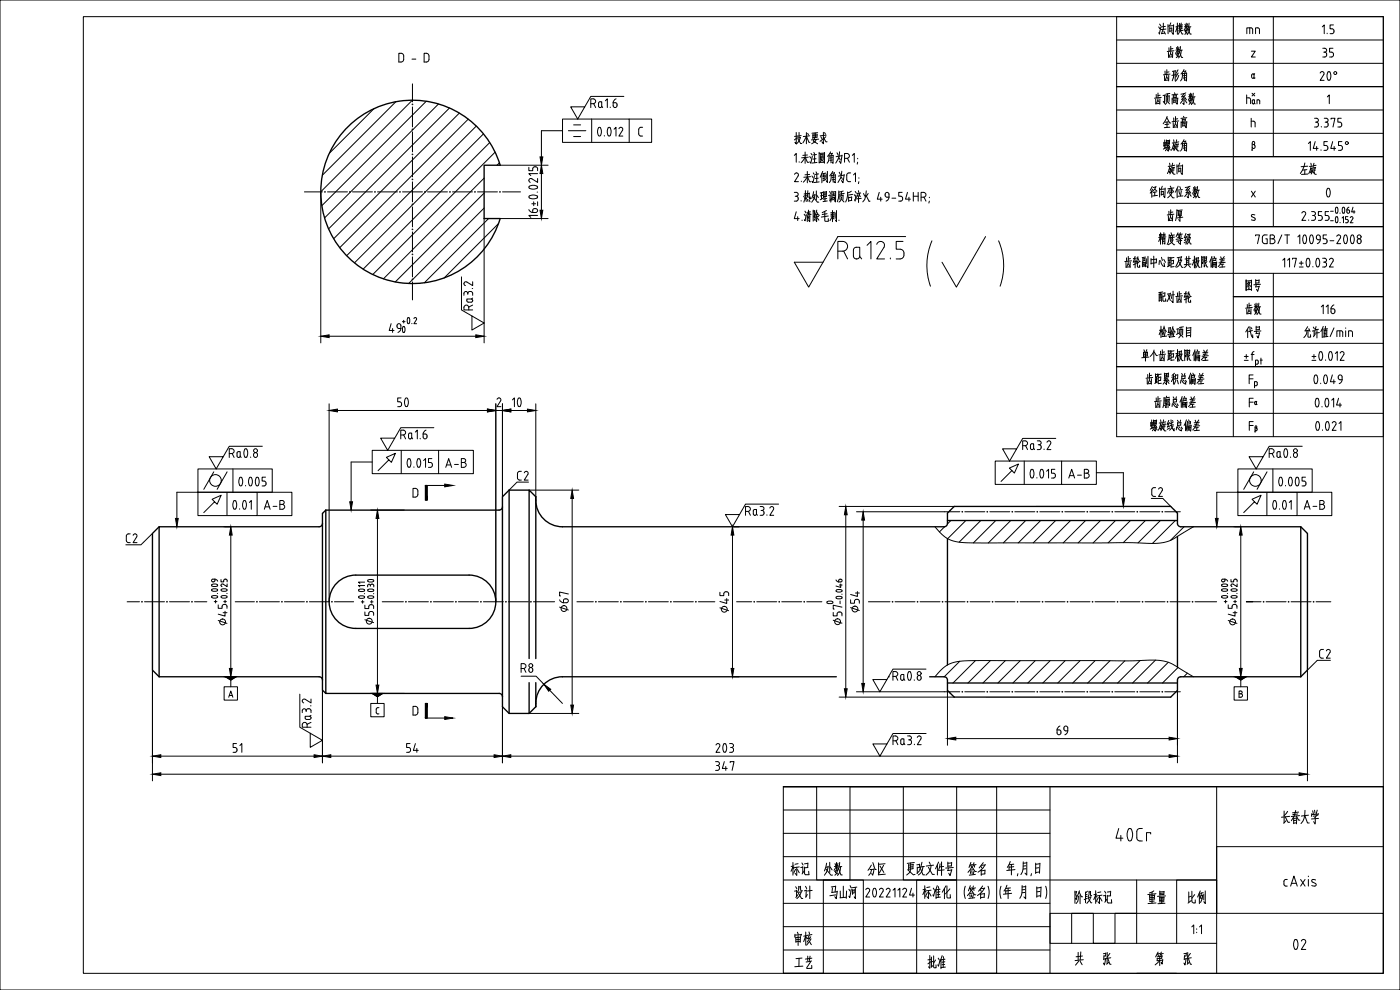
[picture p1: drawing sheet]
<svg xmlns="http://www.w3.org/2000/svg" width="514mm" height="363mm" viewBox="0 0 514 363" stroke-linecap="round" stroke-linejoin="round" font-family="sans-serif">
<defs><g id="words">
<text font-size="8.8" x="454" y="233">审核</text>
<text font-size="8.4" x="454" y="216">设计</text>
<text font-size="7.1" x="490" y="159.6">Ra3.2</text>
<text font-size="6.6" x="436" y="75.3">Ra3.2</text>
</g></defs>
<g fill="none" stroke="#000" stroke-width=".37">
<path d="M0 0h514v363.5h-514zM30.6 6.1h477.3v351.3h-477.3zM146.4 19.6h.8a.98 .98 0 0 1 1 .9v1.3a.98 .98 0 0 1-1 1h-.8zM155.7 19.6h.8a.98 .98 0 0 1 1 .9v1.3a.98 .98 0 0 1-1 1h-.8zM410 6.1h97.9v154.2h-97.9zM410 14.7h97.9M425.4 9.9l.4 .6M425.5 12l.2 .5M425.8 8.8l.4 .7M426.2 9.9l-.5 2.5M427 10.8l-.5 1.5M427.1 8.5v2.3"/>
<path d="M427.3 11.4l.6 1.1M427.7 12.1l-1.3 .3M427.9 9.7l-1.5 .2M428.1 10.7l-1.9 .2M428.8 9l.1 3.4M429 19.2l.1 1.8 1.4-.2M429.2 17.5v1.3M429.5 10.1v1.6M429.9 19l-.6 1.7M429.9 17v1.7M429.9 19.8l.4 .6M429.9 8.4l-.5 1.1"/>
<path d="M430.3 10.3v1.1M430.3 10.3l-.8 .1M430.4 11.4h-.9M430.6 19.1l-.1 2M430.7 17.8l-.8 .2M430.9 9.4l-2 .2M430.9 9.1l-.1 3.5-.5-.7M431 18.6l-2.4 .3M431.9 17.5l.3 .6M432.3 10.1l.2 .4M432.3 9.8l-.6 1.9M432.3 8.5v4.1"/>
<path d="M432.4 19.3l-.3 1 .8 .5M432.4 17.1v2.1M432.4 18.3l-.8 1.3M432.4 18.4l.5 .7M432.7 9.6l-1 .3M432.7 19.7l-1 .2M432.8 19.4l-.5 1.4-.4 .4M432.9 17.3l-.2 1M433 9.6v1.2M433.1 19.1l.7 2h.5M433.1 8.6l.1 1M433.1 18.2l-1.4 .2"/>
<path d="M433.4 11.3l.6 1.2h.4M433.4 17.1l-.5 2.3M433.5 10.6l-.9 2M433.7 10.2l-.7 .1M433.7 8.5l-.1 1.1M433.7 18.4l-.4 2.1-.6 .8M433.9 9.6l-.9 .2M434 10.5l-1 .2M434 9.5l-.1 1M434.1 18.4l-.9 .1M434.2 9.1l-1.5 .2M434.3 11.1l-1.6 .2"/>
<path d="M435.1 8.9l.2 .6M435.5 10.8l-.3 1 .8 .4M435.5 8.5v2.2M435.5 9.8l-.8 1.3M435.5 9.9l.6 .6M435.9 11.1l-1 .2M435.9 10.8l-.4 1.4-.5 .4M436 8.7l-.2 1M436.2 10.5l.8 2h.4M436.3 9.6l-1.4 .2M436.6 8.5l-.5 2.4M436.9 9.9l-.5 2.1-.5 .7"/>
<path d="M437.3 9.8l-.9 .2M452.8 6.1v154.2M457.8 12.4v-2.2h1.5l.6 .4v1.8M458.9 10.2v2.2M459.5 18.8h1.4l-1.4 2.1h1.4M461 12.4v-2.2h.8l.6 .4v1.8M467.5 6.1v51.4M485.5 9.9l.7-.7v3.2M485.7 17.7h.7a.71 .71 0 0 1 .7 .7 .71 .71 0 0 1-.7 .7M486 19.2h.4M486.4 19.1a.91 .91 0 0 1 .7 .9 .91 .91 0 0 1-.7 .9h-.7M487.3 12.2v.2"/>
<path d="M489.4 17.7h-1.2v1.5l.7-.1a.91 .91 0 0 1 .7 .9 .91 .91 0 0 1-.7 .9h-.7M489.6 9.2h-1.2v1.4h.7a.91 .91 0 0 1 .7 .9 .91 .91 0 0 1-.7 .9h-.7M137.3 39.9l-16.4 16.4M145.3 37.4l-27 27M151.3 21.7h1.4M151.4 36.8l-33.6 33.6M151.4 30.8v6.6M151.4 39.2v7.4M156.5 37.2l-38.3 38.3M161 38.2l-41.8 41.8M165 39.7l-44.4 44.3M209.5 39.2h5.2l-2.6 4.5z"/>
<path d="M216.9 38.1h.9a.89 .89 0 0 0 .9-.9 .89 .89 0 0 0-.9-.9h-.9v3.2M218 38.1l.7 1.4M219.8 39v-1.4l1.1-.2v1.6M220.9 39.1l.4 .4M220.9 39l-.5 .5-.6-.5M222.3 37l.7-.7v3.2M224.1 39.3v.2M225.1 37.7h.7a.81 .81 0 0 1 .7 1.2 .81 .81 0 0 1-1.3 .2zM226.2 36.3l-.9 .7-.2 .7M229.1 35.4h-12.2l-2.2 3.8M410 23.3h97.9M424.3 36.4l.1 1.7 1.4-.2"/>
<path d="M424.5 34.7l.1 1.3M425.2 36.1l-.5 1.7M425.2 34.2v1.7M425.2 36.9l.5 .6M425.9 36.2l-.1 2.1M426 35l-.8 .1M426.4 35.8l-2.5 .2M427.6 27.8v1.8M427.6 35v2.9l-.5-.7M427.8 26.1v1.3M428.1 34.9l-1.1 .2M428.2 35.2v2"/>
<path d="M428.4 27.6l-.5 1.7M428.4 25.6v1.7M428.4 28.3l.5 .6M428.7 34.4l-.1 .9M428.7 35.7l-.3 2-.6 .7M428.7 37.3l.7 .8M429.1 29.4l-1.5 .2M429.1 27.7v2M429.2 26.4l-.8 .1M429.3 35.1l-.1 2.1M429.3 35.2l-1.1 .2M429.5 34.3l-1.4 .2"/>
<path d="M429.6 27.2l-2.5 .3M430.4 36v2.2M430.8 35v1.1M430.9 26.2l-.1 2.3-.4 1.2M430.9 36.6v1.2M431.2 34.1l.2 .4M431.5 26.1v3.5M431.8 26l-1.4 .2M431.8 36.8l-.9 .1M431.8 36.6l-.1 .8M431.8 37.5l-.9 .1M431.9 35.2h-1.1"/>
<path d="M431.9 27.4l-1.6 .3M431.9 35l-.1 .8M432 35.8l-1.2 .1M432.4 36.2l-2 .2M432.5 36l-.3 2.3-.4-.5M432.5 34.6l-2.2 .2M432.5 25.6l-.6 1.3M432.6 26.8l-.9 1.5M432.8 27.7l-.7 1.6-.6 .5M434.2 26.8l-.3 2.2-.4 .7M434.3 36.7l-.9 1.2M434.7 36.3v2.1l-.4-.5"/>
<path d="M434.7 25.5l-1.1 1.7M434.8 35.4l-1 .2M434.8 34.4l-.9 1.1M434.9 27v2.6M435 35.7l.6 1M435 36.8l.8 1M435.2 34.8l-1.2 1.6M435.3 36.2l-1.5 .3M435.4 26.1l-.9 .2M435.4 34.1l-1.8 .5M435.4 27.7l-.9 .1M435.4 26l-.5 .9"/>
<path d="M435.4 28.5l-.9 .2M435.7 26.9l-1.5 .2M435.7 26.8l-.1 2.9-.4-.4M436.6 34.6l.2 .6M437 36.5l-.2 1 .8 .4M437.1 34.2v2.2M437.1 35.5l-.8 1.3M437.1 35.6l.5 .6M437.4 36.8l-1 .2M437.5 36.5l-.2 .9-.7 .9M437.6 34.4l-.2 1M437.7 36.2l.8 2h.4"/>
<path d="M437.8 35.3l-1.4 .2M438.1 34.2l-.5 2.4M438.4 35.6l-.4 2.1-.6 .7M438.8 35.5l-.9 .2M457.7 35.9l1.1 .1 .3 .3 .1 1.8M457.7 34.9v3.2M459.7 34.2l1 1M459.8 36.8l.8-.2-.2 1.5-.6-.1zM460.4 27.5l-.2-.4a.9 .9 0 0 0-.7 .8 .9 .9 0 0 0 .6 .9l.3-.4M460.6 37.8l.2 .3M460.7 27l-.3 .4v1.3l.4-.1M460.7 34.2l-1 1"/>
<path d="M461.5 38.1v-1.5h.6l.4 .3v1.2M484.7 26.8a.72 .72 0 0 1 1-.5 .72 .72 0 0 1 .3 1.1l-1.3 2.1h1.5M487.4 35.6l.7-.7v3.2M487.6 26.5l.1-.2a1.67 1.67 0 0 1 .8 2.6l-.4 .5a1.67 1.67 0 0 1-.7-2.5zM507.9 31.8h-97.9h97.9M151.4 48.4v7.4M151.4 57.6v7.3M168.6 41.5l-46.1 46.2M171.9 43.7l-47.2 47.2M174.9 46.3l-47.6 47.6M177.5 49.2l-47.4 47.3M179.8 52.3l-46.5 46.5"/>
<path d="M181.8 55.9l-44.9 44.9M183.4 59.8l-.9 .9M198.3 57.6h1l-.5 3.1zM206.5 43.7h24.5v8.6h-24.5zM206.5 48h-7.7v9.6M208.7 48h6.4M210.6 45.9h2.6M210.6 50.1h2.6M217.2 43.7v8.6M219.7 46.9l.2-.1a1.67 1.67 0 0 1 .8 2.5l-.4 .6a1.67 1.67 0 0 1-.8-2.5zM221.9 49.8v.2M223.3 46.9l.2-.1a1.67 1.67 0 0 1 .7 2.5l-.3 .6a1.67 1.67 0 0 1-.8-2.5z"/>
<path d="M225.5 47.5l.7-.8v3.3M227.2 47.3a.72 .72 0 0 1 1-.5 .72 .72 0 0 1 .4 1l-1.4 2.2h1.5M231 43.7h8.3v8.6h-8.3M234.5 49.2l.5 .7 .9 .1M235.9 46.7l-.9 .1-.4 .4-.1 2M291.6 57.1l.8-.7v3.2M292.3 48.6v4.2l-.4-.5M292.8 50.6l-1.2 .8M292.8 50l-1.1 .1M293 51l1 1.7h.4M293.4 48.6v2M293.4 59.4v.2"/>
<path d="M293.9 50.5l-1 .2M293.9 50.4l-.4 1.2-1.1 1.2M294.1 49.8l-1.3 .2M295.6 57.8l-1.5 1.9M295.6 55.8v4.2M295.7 57.8l.8 1.8h.4M296 50.1l-1.2 2.4M296.1 48.7v4.1M296.1 50.1l.9 2.2h.4M296.5 56.9l-1.7 .1M296.6 49l.2 .5M296.8 57.7l-2.5 .2"/>
<path d="M297.3 49.9l-2.4 .2M297.3 57.5l.4 .5M297.8 56.3l.3 .6M298.3 57.4l-.6 2.5-.4-.5M298.4 49.4v1.5M298.6 51.8l1.6 1M298.8 56l.4 .7M298.9 48.9v1.6M299.1 56.8v2.8M299.1 52.1l-1.1 .7M299.2 50.6l-.6 1.2M299.5 48.8l-.1 1.6"/>
<path d="M299.6 58.3l-1.1 .1M299.7 51.2l-.5 .9M299.8 56.7l-1.4 .2M300 59.6l-1.9 .3M300 49.5l-1.6 .2M300 49.3v1.1l-1.6 .2M300.2 48.7l-2.1 .2M300.6 51.1l-2.7 .3M300.8 59.6h1.8l.1 .2M300.8 55.9v4M301.2 57.6v1.2M301.3 56.6v.9"/>
<path d="M301.4 50.2l.4 .7M301.8 58l-.3 1.1-.5 .4M301.8 58.7l.5 .6M302.1 51.1l-1 .8M302.2 56.6l-.9 .1M302.2 57.3l-.9 .1M302.2 57.7l-1 .1M302.2 56.5v.8M302.3 57.5l-.1 1.2M302.3 48.6v4.2l-.6-.8M302.3 50.4l1 1.7h.4M302.7 56.2l-1.9 .1"/>
<path d="M302.7 48.7l.4 .6M302.7 56v3.9M303.2 50.2l-.6 .7M303.4 49.6l-2.3 .3M304.4 57l-.2 2.3-.5 .6M305 55.8l-1.2 1.6M305.1 57.2v2.6M305.6 56.3l-.9 .2M305.6 56.2l-.4 .9M305.6 58.7l-.9 .2M305.6 57.9l-.9 .1M305.9 57.1l-1.5 .2"/>
<path d="M305.9 57v3l-.5-.4M307.3 56.1l.5 .9M308.1 57.9l.4 .8M308.3 55.7l-.5 2.7-.9 1.5M309.1 57.1l-2.1 .4M309.2 57l-.5 3-.6-.9M310.1 58.1h.9a.89 .89 0 0 0 .9-.9 .89 .89 0 0 0-.9-.8h-.9v3.2M311.2 58.1l.7 1.5M312.9 57.1l.8-.7v3.2M314.9 58.1v.2M314.9 59.6l-.2 .7M410 40.4h97.9"/>
<path d="M410 49h97.9M427.3 52.2v1.5M427.7 51.4v3.1M427.9 53.9l.2 .6M428 54.2l-.9 .5M428 52.4l-.7 .1M428.1 53.3l-.8 .1M428.1 52.3l-.1 1M428.3 51.4l.1 1.7M428.4 43.2l1.1 2h.4M428.5 44.8v2M428.5 42.8l-1.4 2.6"/>
<path d="M428.7 54.4l-.8 1M428.9 51.6v1.1M429 54v1.5l-.4-.5M429 52.9l-.5 .6M429.1 44.7l-1.2 .2M429.1 53.4l-.8 .1M429.1 45.6l-1.4 .1M429.2 52.1l-.8 .1M429.2 54.4l.5 .7M429.3 53.6l.2 .6M429.4 53.1l-1 1M429.4 54l-1.1 .1"/>
<path d="M429.4 51.5l-1.1 .2M429.4 59.9l.2 .8M429.5 52.7l-1.1 .1M429.5 51.4l-.1 1.3M429.5 46.7l-2 .2M430.6 59.9l-.4 1.5M430.7 53.7l-.6 1.5M430.8 45v1.8l1.5-.2M430.9 53.3l.4-.1-.3 1.6-.2-.3M430.9 51.3l.2 .8M430.9 43.3l.1 1.3M431 52.5l-.3 1.2"/>
<path d="M431.5 54.2l.9 1.2h.5M431.5 52.4l-1.1 .1M431.6 44.8l-.5 1.7M431.6 42.8v1.7M431.6 45.5l.5 .6M431.7 53.6l-.7 1.7M432 51.3l-.3 1.6M432.1 53v2M432.3 44.9v2M432.4 43.6l-.8 .1M432.6 53.8l-.5 .1M432.6 52.9l-1 .2"/>
<path d="M432.7 52.9l-.3 .5M432.8 44.4l-2.5 .3M432.8 52.1l-1 .2M433.2 59.9l-.5 1.1M433.7 44.6v2.3M434.1 43.6v1.1M434.2 52.6l-.3 2.2-.4 .7M434.3 45.3v1.1M434.5 42.7l.2 .4M434.7 51.3l-1.1 1.6M434.9 52.8v2.5M435.1 45.4l-.8 .1"/>
<path d="M435.1 45.3l-.1 .8M435.1 46.1l-.8 .1M435.2 43.8l-1.1 .1M435.2 43.6l-.1 .8M435.3 44.4l-1.2 .1M435.4 51.9l-.9 .1M435.4 53.4l-.9 .2M435.4 51.8l-.5 .9M435.4 54.3l-.9 .1M435.7 52.6l-1.5 .2M435.7 52.5l-.1 3-.4-.4M435.7 44.8l-2 .2"/>
<path d="M435.8 44.6l-.3 2.3-.4-.5M435.8 43.2l-2.2 .3M459.4 44.5h1l.4 .6M459.4 43.4v3.2M459.5 55.1h.4M459.8 54.1l.2 .4a.72 .72 0 0 0 .9-.6 .72 .72 0 0 0-.6-.8 .54 .54 0 0 0 .4-.8 .54 .54 0 0 0-.8-.2l-.1 3M460.3 53.1h-.4M460.8 45.1v1.5M479.1 59.8l-.3 1.3-1.4 2.6M480.4 52.7l.7-.7v3.2M481.3 59.9l.2 .8M482.4 59.9l-.3 1.5"/>
<path d="M482.6 43.4h.8a.71 .71 0 0 1 .7 .7 .71 .71 0 0 1-.7 .7M482.9 52l-.7 2.5h1.8M483 44.8h.4M483.4 44.8a.91 .91 0 0 1 .7 .9 .91 .91 0 0 1-.7 .9h-.8M483.4 53.8v1.4M485 55v.2M485.1 46.5v.1M486.2 43.4h.7a.71 .71 0 0 1 .7 .7 .71 .71 0 0 1-.7 .7M486.6 44.8h.3M486.9 44.8a.91 .91 0 0 1 .8 .9 .91 .91 0 0 1-.8 .9h-.7M487.4 52h-1.3v1.4h.7a.91 .91 0 0 1 .7 .9 .91 .91 0 0 1-.7 .9h-.7M488.7 43.8v-.4h1.4l-.7 3.2"/>
<path d="M489.3 52l-.7 2.5h1.8M489.9 53.8v1.4M492.5 43.4h-1.3v1.4h.7a.91 .91 0 0 1 .8 .9 .91 .91 0 0 1-.8 .9h-.7M492.7 52h-1.2v1.4h.7a.91 .91 0 0 1 .7 .9 .91 .91 0 0 1-.7 .9h-.7M507.9 57.5h-97.9h97.9M111.8 70.5h6.6M117.8 70.5v55.4M120.2 70.5h7.4M129.4 70.5h7.4M138.6 70.5h7.3M147.8 70.5h7.3M151.4 66.8v7.3"/>
<path d="M151.4 76v7.3M156.9 70.5h7.4M166.1 70.5h7.4M175.3 70.5h7.3M177.8 65.4l-37 37M177.8 70.9l-32.7 32.6M177.8 76.4l-27.7 27.7M183.6 60.7h17.6M184.5 70.5h6.6M194.2 61.4v1.3h1.4v-.7a.91 .91 0 0 1 .9-.8 .91 .91 0 0 1 .9 .8v.7M194.2 77l.7 .8 .7 .2M194.4 72a2.34 2.34 0 0 1 3 .3 2.16 2.16 0 0 1-3.2 0z"/>
<path d="M194.4 68.4a2.34 2.34 0 0 1 3 .3 2.16 2.16 0 0 1-3.2 0zM195.2 74.8h1.5M195.8 76.8a.82 .82 0 0 1 1.3-.1 .82 .82 0 0 1-.4 1.3h-1.1zM196 74.1v1.4M197.2 70.5h.2M197.4 65.5v1.5l-2.1-1.4a.72 .72 0 0 0-1.1 .4 .72 .72 0 0 0 .5 1M197.4 79.1h-3.2l.7 .7M197.4 63.7h-3.2l.7 .8M197.4 74.1v1.4M198.3 77.2h1l-.5 3zM198.8 63.7v13.5M198.8 60.7l.5 3h-1z"/>
<path d="M291.6 70.6h.8a.71 .71 0 0 1 .7 .7 .71 .71 0 0 1-.7 .8M291.7 64a.72 .72 0 0 1 1-.5 .72 .72 0 0 1 .4 1.1M292 72.1h.4M292.4 77.8l-.8 2.5h1.8M292.4 72.1a.91 .91 0 0 1 .7 .8 .91 .91 0 0 1-.7 .9h-.8M292.9 79.5v1.5M293.1 64.6l-1.4 2.1h1.5M294.1 73.7v.1M294.2 66.5v.2M295.3 78.7l.3 .5M295.4 73.3l-.3 .9M295.6 77.5l.3 .7"/>
<path d="M295.7 70v3l-.4-.4M295.9 73.2l.1 .8M296 78.8l-.4 2.3-.3-.4M296.1 71.6l-1.1 .5M296.1 71l-.9 .2M296.2 71.8l.6 .6M296.4 65l-1.4 1.9M296.4 79.2v2.1M296.4 63v4.1M296.5 73.2l.2 .8M296.5 65l.8 1.7h.4M296.6 70l-.1 1.6-.6 1.5"/>
<path d="M296.9 77.1v1.7M297 73.3l.4 .8M297.1 79.8l-.7 .1M297.2 70.9l-.1 1.5 .4 .7v-.8M297.2 71l-1 .2M297.3 64l-1.7 .2M297.3 79.3l-.9 .2M297.3 79.2v2.2l-.4-.6M297.4 78.3l-1 .2M297.5 77.8l-1.2 .2M297.6 64.8l-2.5 .3M297.8 78.7l-1.6 .3"/>
<path d="M298.1 64.6l.4 .6M298.4 72.2l1.8 2.1 .4-.1M298.6 77.1v4.1M298.6 63.5l.3 .5M298.7 70.4l-.7 2.5M299.1 64.5l-.6 2.6-.4-.6M299.1 77.4l-.5 .1M299.1 77.3l-.1 2.5-.2-.5M299.2 71.6l-.7 .1M299.3 71.4l-.6 1.9-.7 1M299.5 79.9l-.6 1.1M299.6 63.1l.4 .7"/>
<path d="M299.7 70.1v3.3M299.8 77.7l.8 1.3h.3M299.8 78.8v2.6l-.3-.7M299.9 71.6l.6 1M299.9 77.1l-.8 2.2M299.9 63.9v2.9M300.1 80l.6 .8M300.2 78.8l-.8 .1M300.4 65.4l-1.1 .2M300.6 79.5l-1.4 .1M300.6 63.9l-1.3 .1M300.8 66.8l-1.9 .2"/>
<path d="M301.6 70.8v2.3M301.8 63.8v3.3M302 71.7l-.8 .2M302.1 62.9l-1 2.2M302.1 70.7l-1 .2M302.3 72.7l-1.2 .7M302.3 70.3l.1 2.3M302.6 63.7l-.4 1.1 .7-.2M302.6 64.8v1.4M302.8 64.2l.2 .6M302.8 77.7v3.4l1.3 .2v-1M302.9 70.5v3.3"/>
<path d="M303 65.3l-.8 .3M303.2 65.9l-1.1 .6M303.2 63.6l-1.1 .2M303.2 71.2l-.7 .1M303.4 63.9v1.8M303.4 70.4l-1.1 .2M303.4 77.3l-1.5 .8M303.5 70.3l-.1 1.8M303.5 72.1l-1.1 .1M303.6 72.9l-1.3 .2M303.7 78.5l-1.8 .3M303.7 73.8l-1.5 .2"/>
<path d="M303.8 62.9v4.1l-.4-.6M304.1 79.3l-2.5 .4M304.6 70.3l.4 .7M304.8 71.7l-.6 .1M304.8 71.5l-.1 2.2M305.2 78.6v1.1M305.2 64.2l-.2 2.2-.5 .7M305.2 72.9l-.5 .9M305.4 70.2v2.4l-.4 1.6M305.7 79.7l.5 .7M305.7 79.5l-1 1.5M305.7 77.3v4.1"/>
<path d="M305.8 62.9l-1.2 1.7M305.8 72.3v1.2M305.9 64.4v2.5M306.1 70.7v1.1M306.2 78.6l-1 .1M306.2 78.4l-.1 1.3-.2-.3M306.4 63.5l-.9 .1M306.4 77.9l-1.4 .2M306.4 72.5l-.6 .1M306.4 63.4l-.4 .9M306.4 65.9l-.9 .1M306.4 72.4v.7"/>
<path d="M306.4 65l-.9 .2M306.5 73.1l-.7 .1M306.5 71.2l-.8 .1M306.6 71.8l-1 .1M306.7 78.1v2.1M306.7 64.1v3l-.5-.4M306.7 64.2l-1.5 .2M306.8 70.4l-1.4 .1M306.8 70.3v3.9l-.5-.6M307.1 77.3v4.1l-.4-.6M308 70.1l-.2 2.8-.4 1.2M308.1 63.2l.5 .9"/>
<path d="M308.4 71.7v1.5M308.9 65.1l.4 .7M308.9 70.5v1.4M309 72.4l-.4 1.4-.6 .4M309 73.2l.9 1M309.1 62.9l-.5 2.6-.9 1.5M309.5 71.8l-1.1 .2M309.6 71.6l-.1 1.7M309.6 70.1l-1.6 .5M309.9 64.3l-2.1 .4M310 64.1l-.5 3-.6-.8M310 71l-1.9 .3"/>
<path d="M311.2 70.5l-.2 2.5-.5 1.2M311.6 72.2v1.8M312.3 63.5l-.9 .1-.5 .7 .1 1.9 .4 .4 .9 .1M312.6 70.2l-1.4 .7M312.7 72.4l-1.1 .2M312.7 72.3l-.1 1.3M312.8 73.6l-1.2 .1M313 71.4l-1.7 .3M313.4 64.2l.7-.7v3.2M313.6 71.5l.5 .5M313.8 73.3l.1 .4M314 70.3l.4 .6"/>
<path d="M314.3 71.6l-.4 2.2M314.9 71.7l.2 .4M315.1 71l-.7 1.5M315.2 70l.1 .6M315.2 72.5v1.8M315.4 65.3v.2M315.4 66.7l-.2 .7M315.6 71.7l.3 .5M315.6 71l-.4 1.3M316 70.9l-1.4 .1M316.2 72.8l-1.9 .2M317.1 71l.4 1"/>
<path d="M317.9 71.8l-.4 1.5-.7 .8M318 71.7l1.1 2.2h.3M318.1 70.1l-.2 1.8M318.8 71l-.6 .9M322.8 70.6l-.7 2.5h1.8M323.4 72.4v1.4M326.4 72.4h-.7a.81 .81 0 0 1-.9-.7 .81 .81 0 0 1 .7-.9 .81 .81 0 0 1 .9 .5l-.2 1.8-.9 .7M327.5 72.8h1.4M331.2 70.6h-1.2v1.5h.7a.91 .91 0 0 1 .7 .8 .91 .91 0 0 1-.7 .9h-.7M333.2 70.6l-.7 2.5h1.8M333.7 72.4v1.4M335.3 72.1h1.8"/>
<path d="M335.3 70.6v3.2M337.1 70.6v3.2M338.2 72.4h.9a.89 .89 0 0 0 .9-.9 .89 .89 0 0 0-.9-.9h-.9v3.2M339.3 72.4l.7 1.4M341.2 73.8l-.2 .8M341.2 72.4v.2M410 66.1h97.9M410 74.7h97.9M422.3 70.9l.6-.8v2.3M423.1 68.5l-.8 1.4M423.2 69.5l-.3 .6M424 70.6v1.3"/>
<path d="M424 69.5l.8 .7M424.3 68.7l-.9 .1M424.4 68.5l-.4 1-.8 .8M424.6 70.5l-1.2 .1M425 71.7l-1.8 .3M425.7 69l.1 3.3M426.4 70v1.7M426.8 68.4l-.5 1.1M427.1 70.3l-.7 .1M427.1 70.2v1.2M427.2 71.4h-.8M427.8 69.4l-2 .2"/>
<path d="M427.8 69l-.1 3.6-.6-.7M429 79.3v1.7M429.2 77.6v1.2M429.2 62.3l-.6 1.4M429.3 69.7l-.6 1.2M429.5 71.1l1.1 1.5h.5M429.5 61l-.3 1.3M429.6 69.2v1.3M429.7 68.3l.3 .6M429.8 79l-.5 1.7M429.8 77v1.7M429.8 79.8l.5 .6"/>
<path d="M429.9 61.8l-.4 1.6-.2-.3M429.9 61.8l-.5 .1M430 62.8l.9 1.2h.5M430 60.9l-1.1 .2M430.2 69.1v1.4M430.2 62.1l-.7 1.8M430.3 70.6l-1.1 .2M430.4 70.5l-.6 1.1-1.1 1M430.4 69.7l.6 .9M430.5 79.1v2.1M430.6 61.6v1.9M430.6 77.8l-.8 .2"/>
<path d="M431 78.7l-2.4 .2M431 69l-2.2 .3M431.1 62.4l-.5 .1M431.1 61.5l-1 .2M431.2 61.4l-.3 .6M431.3 60.7l-1 .2M432.1 60.5l.1 3.3M432.1 76.9l-.5 4.1M432.2 69.3v3.3M432.6 68.4l-1 2.2M432.6 77.5v1.4M432.8 61.5v1.7"/>
<path d="M432.9 70.2l.2 1.1M433.1 79.4l.1 1.8-.4-.6M433.2 68.5l.3 .8M433.5 78.2l-.9 .1M433.5 61.8h-.7M433.5 61.7v1.1M433.6 62.8l-.8 .1M433.7 79l-1.3 .2M433.8 70.1l-.4 1.9M433.8 79l-.6 .7M433.8 77.5l-.1 1.1M433.8 77.7l-1.2 .1"/>
<path d="M433.8 78.6l-1.2 .1M434.1 77.1l-2 .2M434.1 69.6l-1.6 .2M434.2 60.9l-2 .1M434.2 60.5l-.1 3.6-.6-.7M434.3 79.7l-2.1 .3M434.3 71.9l-1.9 .2M459.5 70.2l1.4 2.1M460.7 78.9a.65 .65 0 0 0-.8-.2 .65 .65 0 0 0-.4 .7l1.2 .6a.54 .54 0 0 1 0 .8 .54 .54 0 0 1-.7 .1l-.5-.2M460.9 70.2l-1.4 2.1M467.5 66.1v17.1M478 78.2a.72 .72 0 0 1 1-.5 .72 .72 0 0 1 .3 1.1l-1.3 2.1h1.4"/>
<path d="M479.1 62.4l-.1 1.6M479.8 62.3l-1.4 .1M480.2 61l-2.5 .2M480.2 63.9l-2.3 .1M481.3 61.9l.4-.1-.3 1.6-.2-.3M481.4 61.1l-.9 2.7M481.6 77.7h.7a.71 .71 0 0 1 .7 .7 .71 .71 0 0 1-.7 .7M481.9 62.8l.9 1.2h.5M481.9 79.1h.4M481.9 61l-1.1 .1M482.1 62.2l-.7 1.7M482.3 79.1a.91 .91 0 0 1 .7 .9 .91 .91 0 0 1-.7 .9h-.7"/>
<path d="M482.5 61.6v2M483 62.4l-.5 .1M483 61.5l-1 .2M483.1 61.4l-.3 .6M483.2 60.7l-1 .2M485.3 77.7h-1.2v1.4h.7a.91 .91 0 0 1 .7 .9 .91 .91 0 0 1-.7 .9h-.7M487.4 69.3l.1-.1a1.67 1.67 0 0 1 .8 2.5l-.4 .6a1.67 1.67 0 0 1-.7-2.5zM487.8 77.7h-1.2v1.4h.7a.91 .91 0 0 1 .7 .9 .91 .91 0 0 1-.7 .9h-.7M488.5 77.6h1M490.5 76.2l.1-.1a1.24 1.24 0 0 1 0 2.2l-.3-.9zM490.5 79.7l.1-.1a1.24 1.24 0 0 1 0 2.2l-.3-.9zM492 78.2v.1"/>
<path d="M493 76.2l.1-.1a1.24 1.24 0 0 1 0 2.2l-.3-.9zM494.5 77.1h.5a.54 .54 0 0 1 .5 .8 .54 .54 0 0 1-1-.1zM494.9 79.5h-.9v1h.5M495.3 76.1l-.6 .4-.2 .6M495.8 79.9a.51 .51 0 0 1 .7-.3 .51 .51 0 0 1 .2 .7l-.9 1.5h1M496.8 76.1l-.5 1.7h1.2M497.1 77.3v1M151.4 85.1v7.4M151.4 94.3v7.4M177.8 80.2v45.7M179.4 80.2l-23.6 23.6M183 82.1l-19.9 19.9"/>
<path d="M183.6 80.2h17.6M294.5 80.8v.2M297.1 80.3l-.7 .1M307.6 92.2a3.2 3.2 0 0 0 3.1-.5 1.79 1.79 0 0 0 .4-2 1.79 1.79 0 0 0-1.7-1.1h-1.8v6.5M308 80.8v.2M309.8 92.2l1.4 2.9M313.8 91l1.9-.2v3.2a1.16 1.16 0 0 1-1.2 1.1 1.16 1.16 0 0 1-1.2-1.1v-2.1zM315.7 94.2l.7 .9M318.3 90.1l1.5-1.5v6.5M321.9 89.7a1.44 1.44 0 0 1 2-1 1.44 1.44 0 0 1 .6 2.1l-2.6 4.3h2.9M326.9 94.7v.4M331.5 88.6h-2.4v2.9h1.4a1.82 1.82 0 0 1 1.4 1.8 1.82 1.82 0 0 1-1.4 1.8h-1.4"/>
<path d="M332.5 86.9h-24.9l-10.7 18.5-5.3-9.1h10.6M342.2 88.4a22.8 22.8 0 0 0-.6 16.7M361.9 86.9l-10.8 18.5-5.2-9.1M366.7 88.4a22.8 22.8 0 0 1 .5 16.7M410 91.8h97.9M413.4 96.4l.1 1.7 1.4-.2M413.6 94.7v1.2M414.3 96.1l-.6 1.7M414.3 94.1v1.8M414.3 96.9l.4 .6M415 96.2l-.1 2.1M415.1 95l-.8 .1"/>
<path d="M415.4 95.8l-2.4 .2M416.8 94.1l-.6 2.1M416.8 95.3v3.1M417.2 96l-1.1 .2M417.2 96.7l-1.1 .5M417.3 94.8l-1.2 .2M417.6 95.9v2l.9 .2-.1-.7M417.8 94.7l.5 1.3h.4M417.8 94.2l-.7 2.3M418.2 96.1l-.6 .6M419.5 96v2M419.7 94.8v1.1"/>
<path d="M420 96.4v1.2M420.4 95l-.7 .1M420.4 97.6l.1 .3M420.4 96.9l-.7 .2M420.4 94.9v.8l-.7 .1M420.4 97.6l-.9 .2M420.6 96.3l-1.1 .2M420.6 96.1l-.1 1.9M420.6 94.4l-1.2 .2M421 95v1.9M421.5 94.1l-.1 4.2-.4-.7M422.6 94.9v2.1"/>
<path d="M423.6 94.1v4.2M424.6 95.1l-2 .3M424.6 96.5l-2 .2M424.7 95l-.2 1.5M425.7 95.6l-.1 1.5M425.7 86l.1 .8M426 87.2l-.6 1.5M426.1 85.5v4.2M426.1 95.7l.9 1.9 .6 .3-.2-1.3M426.2 87.4l.3 .5M426.5 94.5l.3 1.2M426.5 85.9l-.3 1"/>
<path d="M426.6 87l-1.2 .2M426.9 87.5v2.1M427.3 95.2l.6 1.1M427.3 85.4v1.6M427.5 88l-.6 .1M427.5 88.6l-.6 .1M427.7 87.4v2.2l-.4-.4M427.7 87.5l-.8 .2M427.8 86.5l-1 .2M427.9 86l-1.2 .2M428.1 87l-1.5 .2M428.9 94.4l.1 1.4"/>
<path d="M428.9 96.1l.1 1.6M429.3 95.6v2M429.3 86.1l-.4 2.9-.3 .8M429.6 94.6l-.6 .1M429.7 94.5l-.1 1M429.7 95.5l-.7 .1M429.7 88.5l1.3 1.4h.3M429.8 96.3l-.5 .1M429.8 97.4l-1.2 .5M429.8 86.5v1.4M429.9 94.5v3.6l1.2-.2M430 85.5l.2 .7"/>
<path d="M430.5 80.8l-1.5 .2M430.5 86.5v1.2M430.6 87.7l-.8 .1M430.6 88.1l-.9 .2M430.7 88l-.5 1.1-1.2 .8M430.8 95.6l-.9 .2M430.8 96.8l-.9 .1M430.9 95.5l-.1 1.3M431 94.5l-1.1 .2M431.2 86.3l-1.9 .2M431.2 87.1l-1.8 .2M432 97.3l-.3 .7"/>
<path d="M432.4 86.1l.3 .6M432.5 85.5l-.7 1.4M432.6 88.5l.2 .7M432.7 95.9l1.3 2.3h.4M432.8 94.6l-.1 1.3-.7 1.5M433 89.3l.4 .3M433 85.9l-.8 .2M433 86.7v1M433.4 87.8v1.9M433.4 86.1l.3 .6M433.4 85.5l-.5 1.3M433.8 87l-1.4 .2"/>
<path d="M433.8 94.3l-1.6 .3M433.9 95.5l-.7 .2M433.9 94.2l-.6 1.4M433.9 88.3l-1.9 .2M433.9 95.4l-1.1 2.2-.8 .6M434.1 85.9l-.9 .2M434.2 87.5l-2.4 .4M435.5 85.7l-.6 1.5M435.6 88l-.7 .3M435.6 88.7l-.8 .5M435.6 87l-.8 .3M435.6 94.2v2.9"/>
<path d="M435.8 86.7l-.8 1.6M435.8 97.3l-.9 1M436.2 87.5l.9 2.1h.3M436.3 86.2l-.3 2-.6 1.4M436.3 95.6l-.7 .1M436.3 96.2l-.7 .1M436.4 97.4l.7 .8M436.5 94.1v2.9M436.9 86l-1 .1M437 85.9l-.4 1.4M437 87.2l-.5 .1M437 94.9l-1.9 .2"/>
<path d="M437.1 87.1l-.5 1.5-.8 1.1M437.3 96.9l-2.5 .3M438.5 95.5l-.7 1.8M438.5 94.1v4.3M438.5 95.8l.5 .6M439 95.4l-1.1 .2M439.3 95.9l.9 2.3 .4-.1M439.4 94.7l-.7 3.5M440 94.7l-1 .1M440.1 94.5l-.3 1.4M440.2 95.8l-.5 .1M440.2 95.6l-1.2 2.8"/>
<path d="M441.2 94.1v4.1M441.8 94.3l-.2 2.5-.2-.5M441.8 94.4l-.6 .1M442.1 94.1v3.9l.4-.5M442.3 95.8l.8 2.2h.4M442.8 95l-.7 .1M443 94.2l-.1 1.5-.8 .1M443 94.3l-.9 .2M443.1 96l-.5 .6M444.6 95.2l-.5 1M445 94.1l-.4 1.1v3M445.2 96.3v2"/>
<path d="M445.4 94.7l-.5 3.2M445.7 96.5v1.5M445.8 94.1l.2 .7M446.2 96.4v1.6M446.4 95.6l-1.1 .1M446.4 95h-1M446.5 94.8l-.2 .9M446.5 97l-1.1 .1M446.7 96.3l-1.5 .2M446.7 96.1l-.2 2.2-.2-.2M448.2 94.3l.3 .7M448.8 97.1v1"/>
<path d="M449.3 97l-1.1 .1M449.5 95.7l-1.5 .2M449.5 94.2l-2.2 3.7M449.7 95l-1.9 .2M449.7 98l-1.9 .1M449.8 96.3l-2.2 .2M461 86.6v-.3h1.4l-.7 3.2M465.3 86.3l-1.5 .2-.3 2.1 .5 .8 1.3 .1v-1.8h-.6M466.3 86.3h.9a.71 .71 0 0 1 .8 .7 .71 .71 0 0 1-.8 .7 .89 .89 0 0 1 .9 .9 .89 .89 0 0 1-.9 .9h-.9zM466.3 87.7h.9M470.6 86.3l-1.4 3.2M471 95.5l.7-.7v3.2"/>
<path d="M471.7 86.3h1.8M472.6 86.3v3.2M472.8 95.5l.7-.7v3.2M474.6 95.2v-.4h1.4l-.7 3.2M476.5 87l.7-.7v3.2M477 98h1.5M477 96.6h1.5M477.8 95.9v1.4M478.7 86.4l.1-.1a1.66 1.66 0 0 1 .8 2.5l-.4 .6a1.67 1.67 0 0 1-.7-2.5zM479.9 95l.2-.1a1.67 1.67 0 0 1 .7 2.5l-.3 .6a1.67 1.67 0 0 1-.8-2.5zM480.5 80.7v.2M481.2 86.4l.1-.1a1.66 1.66 0 0 1 .8 2.5l-.4 .6a1.67 1.67 0 0 1-.7-2.5z"/>
<path d="M482 97.9v.1M483.3 87v.3M483.3 87.3l.5 .7h.9M483.3 87a.71 .71 0 0 1 .7-.8 .71 .71 0 0 1 .7 .8l-.1 1.7-.9 .8M483.5 95l.1-.1a1.67 1.67 0 0 1 .8 2.5l-.4 .6a1.67 1.67 0 0 1-.7-2.5zM485.6 94.8h.7a.71 .71 0 0 1 .7 .7 .71 .71 0 0 1-.7 .7M486 96.3h.3M486.3 96.3a.91 .91 0 0 1 .8 .8 .91 .91 0 0 1-.8 .9h-.7M487.1 86.3h-1.3v1.4h.7a.91 .91 0 0 1 .8 .9 .91 .91 0 0 1-.8 .9h-.7M488.1 95.4a.72 .72 0 0 1 1-.5 .72 .72 0 0 1 .3 1l-1.3 2.1h1.4M488.3 88.4h1.4M488.5 81h1"/>
<path d="M490.8 86.8a.72 .72 0 0 1 1-.5 .72 .72 0 0 1 .3 1M492 81.7v.1M492.1 87.3l-1.3 2.2h1.4M492.8 80l.5-.5v2.3M493.7 86.4l.1-.1a1.67 1.67 0 0 1 .8 2.5l-.4 .6a1.67 1.67 0 0 1-.7-2.5zM494 81.8h.5M494.5 80.5l.5 .3v.5l-.5 .5M496.2 86.4l.1-.1a1.67 1.67 0 0 1 .8 2.5l-.4 .6a1.67 1.67 0 0 1-.7-2.5zM507.9 83.2h-97.9h97.9M143.6 118.8l-.7 2.5h1.8M147.7 118.1h1M148 120l.1-.1a1.24 1.24 0 0 1 0 2.2l-.4-.9z"/>
<path d="M148.2 117.6v1M149.7 116.7l.1-.1a1.24 1.24 0 0 1 0 2.2l-.3-.9zM151.2 118.7v.2M151.4 103.5v6.6M152 117a.51 .51 0 0 1 .7-.4 .51 .51 0 0 1 .2 .8l-.9 1.5h1M169.4 101.7v12.1l3.9 2.2M171.4 109.8l1.9 .1 .2 .8-.5 .2h-1.3zM171.8 107.7a.71 .71 0 0 0-.7-.7 .71 .71 0 0 0-.8 .7v.7M171.8 107.7v.4M171.8 107.7a.91 .91 0 0 1 .9-.7 .91 .91 0 0 1 .8 .7v.7M173.3 116l4.5 2.6-4.5 2.6zM173.4 105.9h.1"/>
<path d="M173.5 103.4v1.5l-2.1-1.4a.72 .72 0 0 0-1 .4 .72 .72 0 0 0 .5 1M173.5 113.8h-3.2v-.9a.89 .89 0 0 1 .9-.9 .89 .89 0 0 1 .9 .9v.9M173.5 109.4l-.4 .4M173.5 112l-1.4 .7M410 100.4h97.9M410 117.5h97.9M425.6 107.9v2.8M425.9 107.4l-.1 2.1M426.2 107.4v1.8h.3M426.3 109.7l-.5 .1M426.3 119.8v4.2M426.4 110.2l-.8 .1"/>
<path d="M426.5 108l-.9 .2M426.6 107.9l-.1 2.8M426.9 107.2l-1.4 .2M427 108.6v1.8l1.1 .1-.1-.8M427.4 119.7l.6 1.9h.3M427.7 107.6l-.8 .1M427.7 108.7l-.7 .1M427.7 107.5l-.1 1.2M428.9 108.2l.8 2.2M429.7 107.9h-1.1M429.8 107.6l-1.3 3.1M430 108.7l.2 .9"/>
<path d="M430.7 119.9l-.8 2M430.7 106.9v4.2l-.6-.6M431.2 108.2l-1.4 .2M432.1 109.2l.1 1.8 1.4-.2M432.3 107.5l.1 1.3M433 109l-.5 1.7M433 107v1.7M433 109.7l.4 .7M433.7 109.1l-.1 2M433.8 107.8l-.8 .1M434.2 108.6l-2.5 .3M434.5 120l-1.4 .2"/>
<path d="M435.5 107l-.6 2M435.5 108.1v3.1M435.9 108.8l-1.1 .3M435.9 109.6l-1.1 .5M436 107.6l-1.2 .2M436.3 108.7v2l.9 .3-.1-.8M436.5 107.5l.5 1.4h.4M436.5 107.1l-.6 2.2M436.9 108.9l-.6 .7M457.5 106.4l1.9-.1 .1 .2M457.5 102.8v3.9M457.8 113.5v1.7"/>
<path d="M458 111.8v1.3M458.2 104.1l1.2 1M458.2 105.6l.5 .5M458.4 105.1l.3 .4M458.5 120l-1.1 1.9M458.6 103.4l-.8 1.1M458.6 113.2l-.5 1.7M458.6 111.3v1.7M458.6 114l.5 .6M458.9 119.9l.6 3.5 .5 .6-.1-1.1M458.9 103.8l-.6 .1M459 103.6l-1.4 1.8"/>
<path d="M459.3 115l-1.5 .2M459.3 113.3v2.1M459.4 112.1l-.8 .1M459.5 102.8v3.8M459.5 103l-2 .2M459.8 112.9l-2.5 .3M460.7 111.7l.2 .6M461.1 102.6v1.5M461.1 113.6l-.3 1 .8 .4M461.2 111.3v2.2M461.2 112.6l-.8 1.3M461.2 112.7l.5 .6"/>
<path d="M461.2 119.8v1.5M461.3 104.5l-.2 .8M461.5 113.9l-1 .2M461.5 113.6l-.4 1.4-.5 .4M461.6 111.5l-.2 1M461.8 113.3l.8 2h.4M461.9 112.4l-1.4 .2M462.2 111.3l-.5 2.4M462.3 102.9l-1.2 .1M462.3 102.7l-.1 1.2M462.3 103.9h-1.2M462.3 105.2l-1.3 .2"/>
<path d="M462.3 105l-.5 2-.4-.8M462.4 119.9l-.1 1.1M462.5 112.7l-.4 2.1-.6 .7M462.8 104.4l-2.4 .2M462.9 112.6l-.9 .2M467.5 100.4v59.9M480.1 119.9l-.9 1.6M483.2 119.9l-.4 1.8M485.1 112.7l.7-.7v3.2M485.8 119.9l-.9 1.8M486.7 119.8l-.1 1.5M486.9 112.7l.7-.7v3.2"/>
<path d="M488.7 113.4h.7a.81 .81 0 0 1 .7 1.1 .81 .81 0 0 1-1.3 .2zM489.8 112l-.9 .7-.2 .7M507.9 108.9h-55.1h55.1M117.8 123.4l3-.5v1.1zM120.8 123.4h53.9M144.1 120.6v1.4M147.2 120.6h-.7a.81 .81 0 0 1-.9-.7 .81 .81 0 0 1 .6-.9 .81 .81 0 0 1 1 .5l-.2 1.8-.9 .7M174.7 122.9l3.1 .5-3.1 .6zM410 126.1h97.9M419.9 129.3v1.6M420 128.4l.3 .8M420.6 129.5v3.1"/>
<path d="M421.1 128.4l-.4 1M421.1 130l-1 .1M421.2 139.2l.1 1.8 1.4-.2M421.3 129.4l-1.4 .1M421.3 129.3l-.1 1.3M421.4 130.6l-1.5 .2M421.4 137.5v1.3M421.8 131.1l-2.6 .2M422.1 139l-.6 1.7M422.1 137v1.7M422.1 139.7l.4 .6M422.8 139.1l-.1 2"/>
<path d="M422.9 137.8l-.8 .1M423.2 138.6l-2.4 .3M423.6 129l1 1.5h.4M423.6 129.6v3M423.7 128.5l-.2 .8-1.2 1.6M424.2 137.2l.1 1.4M424.2 139l.1 1.6M424.6 138.4v2M424.9 137.4l-.6 .2M425 137.3l-.1 1M425 138.3l-.7 .2M425.1 139.1l-.5 .1"/>
<path d="M425.3 137.3v3.6l1.1-.2M425.9 130.6l.1 1.8M426.1 128.9v1.3M426.2 138.5l-.9 .1M426.2 139.6l-.9 .2M426.2 138.4l-.1 1.2M426.3 121.2l-.7 1.7M426.3 121.4l.3 .6M426.4 137.4l-1.1 .2M426.8 130.4l-.6 1.7M426.8 128.4v1.7M426.8 131.2l.4 .6"/>
<path d="M426.8 122.1l.1 1M426.8 121.1l-1.1 .2M427.2 121.9l.1 .9M427.4 120.2l-.7 1.5M427.4 132.2l-1.5 .2M427.5 130.5l-.1 2M427.5 137l.1 1.6M427.6 129.2l-.8 .2M427.7 121.5l-.7 .1M427.8 121.9l-.3 1.5M427.9 130l-2.4 .3M428.2 138.5l-.7 .7 .8-.1"/>
<path d="M428.3 139.7v1.5l-.5-.6M428.3 137.2v1.1M428.3 123.4l-1.8 .2M428.7 139.3l.5 .7M428.8 137.7l-1 .1M428.9 139.6l-1.6 .1M428.9 138.7l-1.4 1M428.9 128.7l.1 1.4M428.9 130.4l.1 1.6M429 137.1l-1.4 .1M429.1 136.9l-.1 1.3M429.1 138.3l-1.5 .1"/>
<path d="M429.2 120.6l-.2 1.5M429.3 129.8v2M429.6 128.8l-.6 .2M429.7 122.5l-1 .4M429.7 128.8l-.1 .9-.6 .2M429.7 120.3l-.7 .1M429.8 120.2l-.2 1.8M429.8 130.5l-.5 .1M429.8 131.6l-1.1 .6M429.9 122l-1 .1M429.9 121.8l-.4 2.2-.4-.7M430 128.8v3.5"/>
<path d="M430.1 122.2l.2 1M430.5 122l.1 .9M430.6 120.3l.7 1.6h.3M430.8 138.5l-.7 1.6M430.8 138.7l.5 .6M430.8 137.5v3.5M430.9 129.9l-.9 .1M430.9 129.8l-.1 1.3-.8 .1M430.9 121.6l-.7 .1M431 122.1l-.2 1.5M431.1 128.8l-1.1 .2M431.1 132.2l-1.1 .1"/>
<path d="M431.2 137l-.9 .8M431.3 123.5l-1.4 .2M431.3 138.3l-1.1 .2M431.6 137.5v1.8M431.7 139.6l-.6 1.5M432.3 139.5l.3 1.5M432.3 129.8l-.7 1.8M432.3 128.3v4.3M432.3 130.1l.5 .5M432.4 139l-.8 .1M432.4 137.6l-.8 .2M432.5 120.8v1.7"/>
<path d="M432.5 137.6l-.1 1.4M432.8 129.6l-1.1 .2M432.8 120.7l-.8 .1M433.1 122.2l-1.2 .6M433.1 130.2l.9 2.2h.4M433.1 129l-.6 3.4M433.2 120.8v2.1M433.6 139.6l-.2 1.1M433.7 121.4l-.3 1.9-.6 .8M433.7 123l.6 .8M433.7 120.1l-.2 .9M433.8 128.9l-1 .2"/>
<path d="M433.8 128.8l-.2 1.3M433.9 139.6l.4 .8 1.1 .6-.2-.8M433.9 137.1l.4 .7M433.9 138v1.4M433.9 130.1l-.4 .1M434 129.9l-1.2 2.7M434.3 120.9l-1.1 .2M434.3 120.8l-.1 2.1M434.4 139.4l.4 .6M435 128.4v4M435 137.1l-.2 .9M435.1 137.9l-.1 1-1.1 .2"/>
<path d="M435.1 138l-1.2 .2M435.3 139.6l.4 .7M435.5 128.6l-.1 2.5-.2-.6M435.5 128.7l-.5 .1M435.6 120.1v3.6M435.9 128.4v3.9l.4-.6M436.1 130l.8 2.3h.4M436.5 129.3l-.6 .1M436.8 128.5l-.1 1.4-.8 .1M436.8 128.6l-.9 .2M436.8 138l-.5 1.1M436.9 130.3l-.5 .6"/>
<path d="M436.9 122.1l-1.3 .2M436.9 121.3l-1.3 .1M437.1 123.1l-1.5 .2M437.2 137l-.4 1v3M437.2 120.2l-.1 3.5M437.2 120.3l-1.6 .2M437.4 139.2v1.9M437.6 137.5l-.5 3.3M437.9 139.3v1.6M438 137l.2 .6M438.4 139.2v1.7M438.4 129.5l-.5 1"/>
<path d="M438.6 138.5h-1.1M438.6 137.8l-1 .1M438.7 137.6l-.2 .9M438.7 139.8l-1.1 .2M438.8 128.4l-.4 1.1v2.9M438.9 139.2l-1.5 .1M438.9 139l-.2 2.1-.2-.1M439 130.6v1.9M439.1 128.9l-.4 3.3M439.5 130.7v1.6M439.6 128.4l.2 .6M440 130.6l-.1 1.7"/>
<path d="M440.2 129.9l-1.2 .1M440.2 129.2l-1.1 .1M440.3 129l-.2 .9M440.3 131.3l-1.2 .1M440.4 137.1l.3 .7M440.5 130.6l-1.5 .1M440.5 130.4l-.2 2.2-.2-.2M441 139.9v1M441.5 139.8l-1.1 .1M441.7 138.5l-1.5 .2M441.7 137l-2.2 3.7M441.9 137.9l-1.9 .2"/>
<path d="M442 128.6l.3 .7M442 139.2l-2.2 .2M442.5 131.3v1M443.1 131.3h-1.1M443.2 130l-1.4 .1M443.3 128.5l-2.2 3.7M443.5 129.3l-1.9 .2M443.5 132.2l-2 .2M443.6 130.6l-2.2 .2M456.9 132.3h1.4M456.9 130.9h1.4M457.6 130.2v1.4"/>
<path d="M458.1 121v3M458.6 139.1h1.5M459.3 120.2l.4 .6M459.4 130.2h1M459.7 129.8v2.5M459.8 121.3l-1.4 .5M460.1 137.7h-1.5v3.2M460.4 129.1l-.5 .2-.2 .5M461 133.7l.9-.2-.1-1.2-.8-.1v2.3M461.4 121.7l-.2 .7M462.4 120l-1.2 .1M462.4 121l-1.2 .1"/>
<path d="M462.4 122.3l-1.3 .2M462.5 122.2l-.6 1.9-.4-.8M462.7 132.2h.8M463 121.5l-2.5 .2M463 131.5v2.2M479.8 121.6v.9l-1.1 1.5M480.3 121.5l-.1 2.1 1 .2v-.9M480.6 120.7l.4 1M480.8 121.2l-1.7 .3M481.7 132.3h1.4M481.7 130.9h1.4M482.2 120.1l.4 .7"/>
<path d="M482.4 130.2v1.4M482.5 121.5l-.7 .1M482.5 121.3v2M482.8 137.8l.1-.1a1.67 1.67 0 0 1 .8 2.5l-.4 .6a1.67 1.67 0 0 1-.7-2.5zM482.9 122.7l-.6 .9M483.5 121v3.1M484.1 120.9l-1.1 .1M484.4 122.1l-1.8 .2M484.6 129.3l.1-.2a1.67 1.67 0 0 1 .8 2.6l-.4 .6a1.67 1.67 0 0 1-.7-2.6zM485.5 120.9v3.1M486.2 121.2v2.5M486.3 137.8l.2-.1a1.67 1.67 0 0 1 .8 2.5l-.4 .6a1.67 1.67 0 0 1-.8-2.5z"/>
<path d="M486.7 132.1v.2M486.9 122.9l-.7 .1M486.9 121.8l-.7 .1M486.9 122.4h-.7M487.2 121.3l-1 .1M487.2 121l-.1 2.6M487.4 120.7l-1.6 .1M487.6 123.5l-1.8 .2M488.1 129.3l.2-.2a1.67 1.67 0 0 1 .8 2.6l-.4 .6a1.67 1.67 0 0 1-.8-2.6zM489.2 137.7l-.7 2.5h1.8M489.7 139.4v1.5M489.8 120.4l-1.4 3.2"/>
<path d="M490.3 129.8l.7-.7v3.2M490.9 123.6v-2.1h1.5l.6 .3v1.8M491.9 121.5v2.1M492.1 129.6a.72 .72 0 0 1 1-.5 .72 .72 0 0 1 .3 1.1l-1.3 2.1h1.4M492.8 139.4h-.7a.81 .81 0 0 1-.9-.6 .81 .81 0 0 1 .6-1 .81 .81 0 0 1 1 .6l-.2 1.7-.9 .8M494.1 120.4v.2M494.1 121.5v2.1M495.2 123.6v-2.1h.8l.5 .3 .1 1.8M507.9 134.6h-97.9h97.9M120.8 150.7l3.1-.5v1zM120.8 148.3v72.6M123.9 150.7h55.1"/>
<path d="M147.1 159.7h.9a.89 .89 0 0 0 .9-.9 .89 .89 0 0 0-.9-.9h-.9v3.2M147.3 146.1h-1.3v1.4h.7a.91 .91 0 0 1 .8 .9 .91 .91 0 0 1-.8 .9h-.7M148.2 159.7l.7 1.4M148.9 146.3l.1-.2a1.66 1.66 0 0 1 .8 2.6l-.4 .6a1.67 1.67 0 0 1-.7-2.6zM152.5 158.6l.7-.7v3.2M155.4 159.4h.7a.81 .81 0 0 1 .6 1.1 .81 .81 0 0 1-1.3 .2v-.3M155.4 159.4v1M156.4 157.9l-.8 .7-.2 .8M159.3 157h-12.2l-2.2 3.9M179 150.2l3 .5-3 .5zM182 148.3v72.6M182 150.7h2.5"/>
<path d="M182.5 146.6a.72 .72 0 0 1 1-.5 .72 .72 0 0 1 .3 1.1M183.8 147.2l-1.3 2.1h1.4M184.5 150.7l3-.5v1zM184.5 148.3v72.6M187.5 150.7h6.2M188.2 146.8l.7-.7v3.2M190.3 146.3l.2-.2a1.66 1.66 0 0 1 .7 2.6l-.3 .6a1.67 1.67 0 0 1-.8-2.6zM193.7 150.2l3 .5-3 .5zM196.7 148.3v34.1M410 143.2h97.9M410 151.8h97.9M422.5 155v1.6"/>
<path d="M422.9 154.2v3.1M423.1 156.7l.2 .6M423.2 155.2l-.7 .1M423.2 157l-.9 .5M423.3 156.1l-.8 .1M423.3 155.1l-.1 1M423.5 154.2l.1 1.7M423.9 157.2l-.8 1M424.1 154.4v1.1M424.2 156.8v1.5l-.4-.5M424.2 155.7l-.5 .6M424.3 156.2l-.8 .1"/>
<path d="M424.3 147.8l.1 1.7 1.4-.1M424.4 154.9l-.8 .1M424.4 157.2l.5 .7M424.5 156.4l.3 .6M424.5 146.1l.1 1.3M424.6 155.9l-1 1M424.6 156.8l-1.1 .1M424.6 154.3l-1.1 .2M424.7 155.5l-1.1 .1M424.7 154.2l-.1 1.3M425.1 140.2l-1.2 .6M425.2 147.6l-.5 1.7"/>
<path d="M425.2 145.6v1.7M425.2 148.3l.5 .6M425.9 147.7l-.1 2M425.9 156.5l-.6 1.5M426 146.4l-.8 .1M426.1 156.1l.4-.1-.3 1.6-.2-.3M426.1 154.1l.2 .8M426.2 155.3l-.3 1.3M426.4 147.2l-2.5 .3M426.7 157l.9 1.2h.5M426.7 155.2l-1.1 .1M426.8 155.9l1-.2-.2 .5"/>
<path d="M426.9 156.4l-.7 1.7M427.3 154.1l-.4 1.6M427.3 155.8v2M427.4 145.9l-.4 3.7M427.8 147v.7M427.8 156.6l-.5 .1M427.8 140l-.8 1M428 154.9l-1 .2M428.1 146.3v.4M428.2 148.4v.2M428.2 148.6v1.1l-.3-.3M428.2 145.4l.2 .5"/>
<path d="M428.4 147.1l-.6 .1M428.5 147.5l-.7 .2M428.5 148l-.8 .2M428.5 147l-.1 .5M428.5 147.9l-.3 .5M428.6 146.7l-1.1 .2M428.6 140.1l.6 .7M428.6 148.4l-1.1 .5M428.9 146.5v3.2M429.1 154.3l-.5 1.4M429.2 155.5l-.7 .3M429.4 145.9l-2 .3"/>
<path d="M429.4 155.1l-.7 1.6M429.4 146.6l-.5 .1M429.4 146.5l-.2 1 .2 1.4-.3-.4M429.5 156.5l-.9 .3M429.5 157.1l-.9 .5M429.9 154.1l.2 2.2 1 1.9v-.9M430.4 154.4l.3 .3M430.5 148.2l-.2 1.1M430.7 155.1l-1 .5M430.8 148.2l.4 .8 1.1 .6-.2-.8M430.8 156.3l-1.4 1.7M430.8 145.7l.3 .7"/>
<path d="M430.8 146.6v1.3M430.8 155.9l-1.2 .4M431.3 148l.4 .6M431.9 145.7l-.2 .9M432 146.5l-.1 1-1.1 .2M432 156.7l-.1 1.1M432 146.6l-1.2 .2M432.2 148.2l.4 .7M432.3 156.8l.5 .8 1 .6-.2-.8M432.3 154.3l.4 .6M432.4 155.1v1.4M432.8 156.6l.5 .5"/>
<path d="M433.5 154.2l-.3 1M433.6 155.2l-1.2 .1M433.6 155.1l-.1 1-1.1 .1M433.7 146.6l-.5 1.1M433.7 156.8l.5 .7M434.1 145.6l-.4 1v3M434.3 147.7v2M434.4 146.1l-.4 3.3M434.8 147.9v1.6M434.9 145.6l.2 .6M435.3 147.8l-.1 1.7M435.3 155.2l-.5 1"/>
<path d="M435.5 147l-1.2 .1M435.5 146.4l-1.1 .1M435.6 146.2l-.2 .9M435.6 148.4l-1.2 .2M435.6 154.1l-.3 1.1v3M435.8 147.7l-1.5 .2M435.8 147.6l-.2 2.1-.2-.2M435.9 156.3v2M436 154.7l-.5 3.2M436.3 156.5v1.5M436.4 154.1l.3 .7M436.8 156.4v1.6"/>
<path d="M437.1 155.6l-1.2 .1M437.1 154.9l-1.1 .1M437.1 154.8l-.1 .9M437.2 157l-1.2 .1M437.3 145.7l.3 .7M437.3 156.3l-1.4 .2M437.4 156.1l-.2 2.2-.2-.2M437.8 148.5v1M438.4 148.4l-1.1 .1M438.5 147.1l-1.4 .2M438.6 145.6l-2.2 3.7M438.8 146.5l-1.9 .2"/>
<path d="M438.8 149.4l-2 .1M438.8 154.3l.3 .7M438.9 147.7l-2.2 .2M439.4 157.1v1M440 157l-1.2 .1M440.1 155.7l-1.5 .1M440.2 154.2l-2.3 3.7M440.3 155l-1.8 .2M440.4 158l-2 .1M440.5 156.3l-2.3 .2M441.9 140.8l-1.9 .2M458.7 147.7h1.4"/>
<path d="M458.7 156.2h1.4M460.1 146.2h-1.4v3.2M460.1 154.8h-1.4v3.2M460.6 141.6l1-.2-.2-1.2-.8-.1v2.3M460.7 158.6h.3M460.8 157.9l.2 .2a.5 .5 0 0 0 .6-.4 .5 .5 0 0 0-.4-.6 .38 .38 0 0 0 .3-.5 .38 .38 0 0 0-.6-.2l-.1 2.2M461.2 157.1l-.2 .1M461.3 147.7l-.1-.2a.49 .49 0 0 0-.6 .5 .49 .49 0 0 0 .6 .5l.1-.2M461.4 147.3l-.1 1.2h.2M483.3 146.4l.1-.1a1.67 1.67 0 0 1 .8 2.5l-.4 .6a1.67 1.67 0 0 1-.7-2.5zM483.4 155l.2-.2a1.67 1.67 0 0 1 .7 2.6l-.3 .6a1.67 1.67 0 0 1-.8-2.6zM484.9 140.7v.2"/>
<path d="M485.4 149.3v.1M485.6 157.8v.2M486.8 146.4l.2-.1a1.67 1.67 0 0 1 .7 2.5l-.3 .6a1.67 1.67 0 0 1-.8-2.5zM487.7 155l-.1-.2a1.67 1.67 0 0 0-.8 2.6l.4 .6 .5-.2M489 146.9l.7-.7v3.2M491.5 146.2l-.8 2.5h1.8M492 148v1.4M76.8 167.7h5.2l-2.6 4.5zM78.5 173.2l-3.7 6.5M83.4 173.2l-3.7 6.5M84.2 166.5h.9a.89 .89 0 0 0 .9-.9 .89 .89 0 0 0-.9-.8h-.9v3.2M85.2 166.5l.8 1.5"/>
<path d="M85.5 172.2v8.5M87.3 165.9l.9-.1v1.6l-.5 .6-.7-.6zM88 175.4l.2-.2a1.67 1.67 0 0 1 .8 2.6l-.4 .6a1.67 1.67 0 0 1-.8-2.6zM88.2 167.5l.4 .5M89.9 164.9l.1-.1a1.67 1.67 0 0 1 .8 2.5l-.4 .6a1.67 1.67 0 0 1-.7-2.5zM90.2 178.2v.2M91.6 175.4l.2-.2a1.67 1.67 0 0 1 .7 2.6l-.3 .6a1.67 1.67 0 0 1-.8-2.6zM92 167.8v.2M94.1 175.4l.2-.2a1.67 1.67 0 0 1 .7 2.6l-.3 .6a1.67 1.67 0 0 1-.8-2.6zM96.3 163.9h-12.1l-2.2 3.8M97.5 175.2h-1.3v1.4h.8a.91 .91 0 0 1 .7 .9 .91 .91 0 0 1-.7 .9h-.8M136.7 165.3h24.3v8.6h-24.3z"/>
<path d="M136.7 169.6h-7.8v14.6M139.8 160.9h5.1l-2.6 4.4zM142.8 168.8l.9 1 1.5-3.4-3.3 1.5 .9 .9-4 4M147.3 165.3v8.6M149.8 168.6l.2-.2a1.66 1.66 0 0 1 .7 2.6l-.3 .5a1.67 1.67 0 0 1-.8-2.5zM150.5 161.1h.1M150.5 161.1l-.5-.5 .1-1.3 1.1-.3v1.6l-.6 .5M151.2 160.7l.3 .4M152 171.4v.2M153.4 168.6l.2-.2a1.66 1.66 0 0 1 .7 2.6l-.3 .5a1.67 1.67 0 0 1-.8-2.5zM154.3 161v.1M155.5 169.1l.8-.7v3.2"/>
<path d="M156.2 178.2h.6v5.4h-.6zM156.2 178.2h.6v5.4zM156.2 178.2l.6 5.4h-.6zM156.2 178.2h7.1M158.6 168.4h-1.3v1.4h.7a.91 .91 0 0 1 .8 .9 .91 .91 0 0 1-.8 .9h-.7M161 165.3h12.8v8.6h-12.8M163.3 177.7l3.1 .5-3.1 .6zM163.7 171.6l1-3.2 1.1 3.2M164 170.7h1.5M166.9 170.5h1.4M169.4 168.4h.9a.71 .71 0 0 1 .7 .7 .71 .71 0 0 1-.7 .7 .89 .89 0 0 1 .9 .9 .89 .89 0 0 1-.9 .9h-.9zM169.4 169.8h.9"/>
<path d="M191.4 173.1h-.9l-.5 .8 .1 1.9 .4 .4 .9 .1M192.5 173.6a.72 .72 0 0 1 1-.5 .72 .72 0 0 1 .3 1l-1.3 2.2h1.4M194.1 177h-4.3l-2.9 2.9M194.3 179.9h18.2M210.1 179.9l.5 3.1h-1zM365.4 169.3h24.4v8.5h-24.4zM368.1 164.8h5.2l-2.6 4.5zM371.5 172.8l.9 .9 1.5-3.3-3.3 1.5 .9 .9-4 4M375.5 163.6h.9a.89 .89 0 0 0 .9-.9 .89 .89 0 0 0-.9-.8h-.9v3.2M376.1 169.3v8.5M376.6 163.6l.7 1.5M378.6 172.5l.1-.1a1.67 1.67 0 0 1 .8 2.5l-.4 .6a1.67 1.67 0 0 1-.7-2.6z"/>
<path d="M379.5 164.6l.4 .5M379.5 164.5l-.5 .6-.6-.3-.1-1.3 .3-.5 .9-.1v1.6M380.7 175.3v.2M380.8 161.9h.8a.71 .71 0 0 1 .7 .7 .71 .71 0 0 1-.7 .7M381.2 163.3h.4M381.6 163.3a.91 .91 0 0 1 .7 .9 .91 .91 0 0 1-.7 .9h-.8M382.1 172.5l.2-.1a1.67 1.67 0 0 1 .8 2.5l-.4 .6a1.67 1.67 0 0 1-.8-2.6zM383.3 164.9v.2M384.3 173l.7-.7v3.2M384.4 162.4a.72 .72 0 0 1 1-.5 .72 .72 0 0 1 .3 1l-1.3 2.2h1.4M387.3 172.3h-1.2v1.4h.7a.91 .91 0 0 1 .7 .9 .91 .91 0 0 1-.7 .9h-.7M387.6 161h-12.1l-2.2 3.8"/>
<path d="M389.8 169.3h12.7v8.5h-12.7M392.4 175.5l1.1-3.2 1.1 3.2M392.7 174.6h1.5M395.6 174.5h1.5M398.1 172.3h.9a.71 .71 0 0 1 .7 .7 .71 .71 0 0 1-.7 .7 .89 .89 0 0 1 .9 .9 .89 .89 0 0 1-.9 .9h-.9zM398.1 173.7h.9M402.5 173.6h10v9.3M424.3 179l-.9 .1-.5 .8 .1 1.9 .4 .4 .9 .1M425.4 179.6a.72 .72 0 0 1 1-.5 .72 .72 0 0 1 .3 1l-1.3 2.2h1.4M458.6 167.7h5.2l-2.6 4.5zM460.3 173.2l-3.7 6.5M465.2 173.2l-3.7 6.5"/>
<path d="M466 166.5h.9M466.9 166.5a.89 .89 0 0 0 .9-.9 .89 .89 0 0 0-.9-.8h-.9v3.2M467.1 166.5l.7 1.5M467.4 172.2v8.5M469.1 165.9l.9-.1v1.6l-.5 .6-.6-.6zM469.9 175.4l.1-.2a1.67 1.67 0 0 1 .8 2.6l-.4 .6a1.67 1.67 0 0 1-.7-2.6zM470 167.5l.4 .5M471.7 164.9l.2-.1a1.67 1.67 0 0 1 .7 2.5l-.3 .6a1.67 1.67 0 0 1-.8-2.5zM472 178.2v.2M473.4 175.4l.2-.2a1.67 1.67 0 0 1 .7 2.6l-.3 .6a1.67 1.67 0 0 1-.8-2.6zM473.9 167.8v.2M475.1 166.4a.79 .79 0 0 1 1.1 .2 .79 .79 0 0 1-.1 1 .79 .79 0 0 1-1.1-.1z"/>
<path d="M475.9 175.4l.2-.2a1.67 1.67 0 0 1 .7 2.6l-.3 .6a1.67 1.67 0 0 1-.8-2.6zM478.1 163.9h-12.1l-2.2 3.8M479.3 175.2h-1.2v1.4h.7a.91 .91 0 0 1 .7 .9 .91 .91 0 0 1-.7 .9h-.7M47.8 196l-.9 .1-.5 .7v1.9l.5 .5h.9M48.9 196.5a.72 .72 0 0 1 1-.4 .72 .72 0 0 1 .3 1l-1.3 2.1h1.4M56 195.9l-4.2 4.1h-5.6M64.4 190.3h1l-.5 3.1zM72.7 180.7h21.7v8.6h-21.7zM72.7 180.7h27.3v-8.5h-27.3v8.5h-7.8v9.6M78.8 184.2l.9 .9 1.5-3.3-3.3 1.5 .9 .9-4 4M82.3 193.4h2.4M83.3 180.7v8.6"/>
<path d="M84.7 193.4l.5 3.1h-1zM84.7 196.5v48.9M85.8 183.9l.2-.1a1.67 1.67 0 0 1 .8 2.5l-.4 .6a1.66 1.66 0 0 1-.8-2.5zM88 186.8v.2M89.4 183.9l.2-.1a1.67 1.67 0 0 1 .7 2.5l-.3 .6a1.66 1.66 0 0 1-.8-2.5zM91.6 184.5l.7-.7v3.2M94.4 180.7h12.8v8.6h-12.8M97 187l1.1-3.2 1.1 3.2M97.4 186.1h1.5M100.3 185.9h1.4M102.8 183.8h.8a.71 .71 0 0 1 .8 .7 .71 .71 0 0 1-.8 .7 .89 .89 0 0 1 .9 .9 .89 .89 0 0 1-.9 .9h-.8zM102.8 185.2h.8"/>
<path d="M128.4 184.2h1l-.5 3.1zM136.1 187.3h12.3M138.6 187.3l.5 3h-1zM138.6 190.3v61.2M153.4 180.3v1.2M153.4 180.3a.97 .97 0 0 0-1-1h-.8v3.2h.9a.98 .98 0 0 0 .9-1M210.1 183v75.9M266.3 188.9h5.2l-2.6 4.5zM268.9 193.4h2.5M268.9 196.5v48.9M268.9 193.4l.5 3.1h-1zM273.7 187.8h.9a.89 .89 0 0 0 .9-.9 .89 .89 0 0 0-.9-.9h-.9v3.2"/>
<path d="M274.8 187.8l.7 1.4M276.7 187.3l1-.2v1.6l-.2 .4-.8-.2zM277.7 188.8l.4 .4M279.1 186h.7a.71 .71 0 0 1 .7 .7 .71 .71 0 0 1-.7 .7M279.4 187.4h.4M279.8 187.4a.91 .91 0 0 1 .7 .9 .91 .91 0 0 1-.7 .9h-.7M281.6 189v.2M282.7 186.5a.72 .72 0 0 1 .9-.5 .72 .72 0 0 1 .4 1.1l-1.3 2.1h1.4M285.9 185.1h-12.2l-2.2 3.8M308.1 185.9h42.2M310.5 185.9l.6 3.1h-1.1zM310.5 189v63.9"/>
<path d="M314.5 187.9h37.9M316.9 191v59.9M316.9 187.9l.5 3.1h-1zM343.3 193.4a12.7 12.7 0 0 0 11.9 5.9h60.5a41.4 41.4 0 0 0 11.8-.2l3.1-1.1 7.6-4.6M346.8 193.4l-1.9 1.9M349.1 191.1l-1.2 1.3M354.2 187.9h7.4M354.6 191.1l-6.7 6.7M360.1 191.1l-7.9 8M363.4 187.9h7.4M365.6 191.1l-8.2 8.2M371.1 191.1l-8.2 8.3"/>
<path d="M372.6 187.9h7.3M376.6 191.1l-8.2 8.2M381.8 187.9h7.3M382.1 191.1l-8.2 8.2M387.6 191.1l-8.2 8.2M391 187.9h7.3M393.1 191.1l-8.2 8.2M398.6 191.1l-8.2 8.2M400.1 187.9h7.4M404.1 191.1l-8.2 8.2M409.3 187.9h7.4M409.6 191.1l-8.3 8.2"/>
<path d="M411.9 182.9h1.1l-.5 3zM415.1 191.1l-8.2 8.2M418.5 187.9h7.3M420.6 191.1l-8.2 8.1M422.7 183h4.2l2.9 2.9M426.1 191.1l-8.3 8.2M427.7 187.9h5.7M431.6 191.1l-8.5 8.4M434.8 193.4l-5.1 5M446.3 190.3h1l-.5 3.1zM453.1 193.4h2.5M454.5 180.7h21.7v8.6h-21.7z"/>
<path d="M454.5 180.7h27.3v-8.5h-27.3v8.5h-7.7v9.6M455.6 196.5v48.9M455.6 193.4l.5 3.1h-1zM460.6 184.2l.9 .9 1.5-3.3-3.3 1.5 .9 .9-4 4M465.2 180.7v8.6M467.7 183.9l.1-.1a1.67 1.67 0 0 1 .8 2.5l-.4 .6a1.66 1.66 0 0 1-.7-2.5zM469.8 186.8v.2M471.2 183.9l.2-.1a1.67 1.67 0 0 1 .8 2.5l-.4 .6a1.66 1.66 0 0 1-.8-2.5zM473.4 184.5l.7-.7v3.2M476.2 180.7h12.8v8.6h-12.8M478.9 187l1-3.2 1.1 3.2M479.2 186.1h1.5"/>
<path d="M482.1 185.9h1.4M484.6 183.8h.9a.71 .71 0 0 1 .7 .7 .71 .71 0 0 1-.7 .7 .89 .89 0 0 1 .9 .9 .89 .89 0 0 1-.9 .9h-.9zM484.6 185.2h.9M77.8 218.9a1.31 1.31 0 0 1 2.1 .4 1.42 1.42 0 0 1-2.2-.3zM77.8 216.4a1.3 1.3 0 0 1 2.1 .4 1.43 1.43 0 0 1-2.2-.3zM77.8 214.6a1.3 1.3 0 0 1 2.1 .4 1.43 1.43 0 0 1-2.2-.2zM78.2 212.6h.7M78.2 212.6a.58 .58 0 0 0-.4 .7 .58 .58 0 0 0 .6 .4 .58 .58 0 0 0 .5-.6v-.5M78.9 212.6l.6 .2 .4 .6M79.8 217.9h.1M81.1 212.8v.8h1l.1-.7 .7-.3 .4 .3 .1 .7M81.3 218.9a1.3 1.3 0 0 1 2.1 .4 1.42 1.42 0 0 1-2.2-.3z"/>
<path d="M81.3 216.4a1.3 1.3 0 0 1 2.1 .4 1.43 1.43 0 0 1-2.2-.3zM83.3 217.9h.1M83.4 214.4v1l-1.5-.9a.51 .51 0 0 0-.7 .2 .51 .51 0 0 0 .3 .7M131.8 219a1.31 1.31 0 0 1 2.1 .4l-.9 .3-1.2-.2M131.8 216.5a1.31 1.31 0 0 1 2.1 .4l-.9 .3-1.2-.2M131.8 219v.5M131.8 216.5v.5M133.8 218h.1M133.9 215h-2.3l.5 .5M133.9 213.7h-2.3l.5 .5M135.1 219a1.31 1.31 0 0 1 2.1 .4 1.42 1.42 0 0 1-2.2-.3zM135.1 216.5a1.31 1.31 0 0 1 2.1 .4 1.43 1.43 0 0 1-2.2-.3z"/>
<path d="M135.1 213a1.31 1.31 0 0 1 2.1 .4 1.43 1.43 0 0 1-2.2-.3zM136 215v.2M137.1 218h.1M137.2 215.5v-.8l-.7-.2-.5 .5-.3-.4h-.5l-.2 .9M208.7 218.1l-3.2-.7v1.4h.3M264.3 217.4v1.3h1.5v-.7a.91 .91 0 0 1 .8-.7 .91 .91 0 0 1 .9 .7v.7M266.8 219.8v1.8l-2.5-.8M307 212.9l.3 .5 .6 .3M307.1 219.2a1.3 1.3 0 0 1 2.1 .4 1.42 1.42 0 0 1-2.2-.3zM307.1 216.7a1.31 1.31 0 0 1 2.1 .4 1.43 1.43 0 0 1-2.2-.3zM308.1 212.8a.57 .57 0 0 1 .9 0 .57 .57 0 0 1-.3 .9h-.8zM308.2 214.8h1"/>
<path d="M308.7 214.4v1.3l-1.8-.5M309.1 218.2h.1M314.1 217.7h1.4M314.8 217.2v1.8l-2.5-.7M448.6 218.9a1.31 1.31 0 0 1 2.1 .4 1.42 1.42 0 0 1-2.2-.3zM448.6 216.4a1.31 1.31 0 0 1 2.1 .4 1.43 1.43 0 0 1-2.2-.3zM448.6 214.6a1.3 1.3 0 0 1 2.1 .4 1.43 1.43 0 0 1-2.2-.2zM449 212.6h.7M449 212.6a.58 .58 0 0 0-.4 .7 .58 .58 0 0 0 .7 .4 .58 .58 0 0 0 .4-.6v-.5M449.7 212.6l.6 .2 .4 .6M450.6 217.9h.1M454.1 218.9l.1 .1a1.24 1.24 0 0 1-2.2 0l.1-.1"/>
<path d="M46.7 220.9h4.5M53 220.9h7.4M62.2 220.9h7.4M71.4 220.9h4.5M78.7 220.9h1M79.2 220.4v1M80.1 222.1v1.3h1.4l.1-.8a.91 .91 0 0 1 .8-.7 .91 .91 0 0 1 .9 .7v.8M80.1 227.8l3.2 1.1M81.9 225h1.4M82.1 220.9h1M82.6 224.4v1.8l-2.5-.7M82.6 220.4v1"/>
<path d="M86.4 220.9h7M95.3 220.9h7.3M104.4 220.9h7.4M113.6 220.9h7.4M122.8 220.9h7.1M132.6 221h1M133.1 220.5v1M134 227.5l3.2 1.1M134 224.7v1.2h1.4v-.7a.91 .91 0 0 1 .9-.7 .91 .91 0 0 1 .9 .7M134 222.2v1.2h1.4v-.7a.91 .91 0 0 1 .9-.7 .91 .91 0 0 1 .9 .7M136 221h1M136.5 220.5v1"/>
<path d="M137.2 222.7v.7M137.2 225.2v.7M140.3 220.9h7.8M150 220.9h7.3M159.1 220.9h7.4M168.3 220.9h7.4M177.5 220.9h7.3M186.7 220.9h7.3M195.8 220.9h7.8M205.5 222.9l3.2 1.1M205.5 220.2l.7 .9 .7 .2M207.1 220a.82 .82 0 0 1 1.3 0 .82 .82 0 0 1-.4 1.3h-1.1z"/>
<path d="M211.8 220.9h6.1M219.7 220.9h7.3M228.9 220.9h7.3M238.1 220.9h7.3M247.2 220.9h7.4M256.4 220.9h6.1M264.3 223.2l3.2 1M266.1 220.3h1.4M270.5 220.9h5.5M277.8 220.9h7.4M287 220.9h7.4M296.2 220.9h5.6"/>
<path d="M303.7 220.9a1.3 1.3 0 0 1 2.1 .4 1.43 1.43 0 0 1-2.2-.3zM305.9 224.9v1.2h1.5v-.7a.91 .91 0 0 1 .9-.7 .91 .91 0 0 1 .8 .7v.7M305.9 227.7l3.2 1.1M308.4 220.7v1M309.1 222.9l-3.2-.7v1.4h.4M312.3 223.1l3.2 1.1M312.3 220.2v1.3h1.4v-.7a.91 .91 0 0 1 .9-.8 .91 .91 0 0 1 .9 .8v.7M318.9 220.9h7.9M328.6 220.9h7.4M337.8 220.9h7.3M347 220.9h7.3M356.2 220.9h7.3"/>
<path d="M365.3 220.9h7.4M374.5 220.9h7.4M383.7 220.9h7.3M392.9 220.9h7.3M402.1 220.9h7.3M411.2 220.9h7.4M420.4 220.9h7.4M429.6 220.9h7.3M438.8 220.9h7.9M449.5 220.9h1M450 220.4v1M451 222.1v1.3h1.4v-.8a.91 .91 0 0 1 .9-.7 .91 .91 0 0 1 .9 .7v.8"/>
<path d="M453 220.9h1M453.5 220.4v1M459.9 220.9h-2.3h5.4M464.9 220.9h7.3M474 220.9h7.4M483.2 220.9h5.4M485.9 238.4l-.9 .1-.5 .7 .1 2 .4 .4 .9 .1M487 239a.72 .72 0 0 1 1-.5 .72 .72 0 0 1 .3 1l-1.3 2.2h1.4M56 246v40.7M82.3 252.2h4.9v4.8h-4.9zM82.3 248.5h2.4M82.8 248.5h3.9l-2 1.2z"/>
<path d="M84 256l.7-2.3 .8 2.3M84.2 255.4h1.1M84.2 245.4h1l-.5 3.1zM84.7 249.7v2.5M110.1 254.9v12.1l3.8 2.2M114 259.2h.2M114.2 256.7v1.4l-2.1-1.3a.72 .72 0 0 0-1.1 .3 .72 .72 0 0 0 .5 1M118.4 253.4v26.7M136.1 258.3h4.9v4.9h-4.9zM136.1 254.6h12.3M136.6 254.6h4l-2 1.2zM138.1 251.5h1l-.5 3.1z"/>
<path d="M138.6 255.8v2.5M139.2 259.8l-.8 .1-.3 .5 .1 1.4 1 .3M156.2 258.3h.6v5.3h-.6zM156.2 258.3h.6l-.6 5.3zM156.8 258.3v5.3h-.6zM184.5 259.5v20.6M191.3 245.4h.9a.89 .89 0 0 0 .9-.9 .89 .89 0 0 0-.9-.8h-.9v3.2M191.3 248.3h5.5l2.9 2.9M192.4 245.4l.7 1.5M194.4 245.3a.79 .79 0 0 1 1.1 .2 .79 .79 0 0 1-.2 1.1 .79 .79 0 0 1-1.1-.2zM199.7 251.2l2.5 1.9-.7 .7zM201.8 253.4l4.7 4.9"/>
<path d="M209.6 258.9h1l-.5 3zM268.4 245.4h1l-.5 3.1zM268.9 248.5h2.5M308.1 255.9h42.2M310 252.9h1.1l-.6 3zM314.5 254h37.9M316.4 250.9h1l-.5 3.1zM320.5 249.5h5.1l-2.5 4.5zM327.9 248.4l.8-.1a.89 .89 0 0 0 .9-.8 .89 .89 0 0 0-.9-.9h-.8v3.2M328.9 248.4l.7 1.4M331 247.7l.9-.1v1.6l-.6 .6-.6-.6zM331.9 249.3l.3 .5"/>
<path d="M333.6 246.7l.1-.1a1.67 1.67 0 0 1 .8 2.5l-.4 .6a1.67 1.67 0 0 1-.7-2.5zM335.7 249.6v.2M336.8 248.7a.71 .71 0 0 1 .7-.7 .71 .71 0 0 1 .7 .7M338.2 248.7a.77 .77 0 0 1-.7 1.1 .77 .77 0 0 1-.7-1.1M340 245.7h-12.1l-2.3 3.8M343.3 248.5a12.7 12.7 0 0 1 11.9-5.9h60.5a41.6 41.6 0 0 1 11.8 .1l3.1 1.2 7.6 4.6M347.9 253.5v20.1M352.4 242.8l-5.7 5.7M354.2 254h7.4M358.1 242.5l-8.2 8.3M363.4 254h7.4M363.6 242.5l-8.2 8.3"/>
<path d="M369.1 242.6l-8.2 8.2M372.6 254h7.3M374.6 242.6l-8.2 8.2M380.1 242.6l-8.2 8.2M381.8 254h7.3M385.6 242.6l-8.2 8.2M391 254h7.3M391.1 242.6l-8.2 8.2M396.6 242.5l-8.2 8.3M400.1 254h7.4M402.1 242.5l-8.2 8.3M407.6 242.6l-8.2 8.2"/>
<path d="M409.3 254h7.4M413 242.6l-8.1 8.2M418.5 254h7.3M418.6 242.5l-8.2 8.3M424.2 242.4l-8.3 8.4M427.7 254h5.7M429 243.2l-7.7 7.6M432.3 253.5v26.6M432.5 245.1l-5.7 5.7M435.9 247.2l-1.3 1.3M453.1 248.5h2.5M453.1 252.2h4.9v4.8h-4.9z"/>
<path d="M453.6 248.5h3.9l-1.9 1.2zM454.9 253.7l1.1 .3v.5l-.4 .2a.64 .64 0 0 1 .6 .7 .64 .64 0 0 1-.6 .6h-.7zM454.9 254.7h.7M455.1 245.4h1l-.5 3.1zM455.6 249.7v2.5M488.5 242.5h-4.8l-3.7 3.5v40.7M56 277.6l3-.5v1zM59 277.6h56.3M86.8 273h-1.2v1.4h.7a.91 .91 0 0 1 .7 .9 .91 .91 0 0 1-.7 .9h-.7M88.1 273.7l.7-.7v3.2M112.4 260.9a.71 .71 0 0 0-.7-.7 .71 .71 0 0 0-.7 .7v.8M112.4 260.9v.4"/>
<path d="M112.4 260.9a.91 .91 0 0 1 .9-.7 .91 .91 0 0 1 .9 .7v.8M112.6 264.1l-.5-.2-.1-.9h1.7l.4 .3-.2 .8h-1.3M112.8 267v-.9a.89 .89 0 0 0-.9-.9 .89 .89 0 0 0-.9 .9v.9h3.2M113.9 269.2l4.5 2.6-4.5 2.6zM114.2 262.6l-.5 .4M114.2 265.2l-1.4 .7M115.3 277.1l3.1 .5-3.1 .5zM118.4 277.6l3.1-.5v1zM121.5 277.6h59.9M150.5 273h-1.2v1.4h.7a.91 .91 0 0 1 .7 .9 .91 .91 0 0 1-.7 .9h-.7M152.5 273l-.7 2.5h1.8M153 274.8v1.4"/>
<path d="M153.4 260.3v1.3M153.4 260.3a.97 .97 0 0 0-1-1h-.8v3.3h.9a.98 .98 0 0 0 .9-1M156.2 263.6h7.1M163.3 263.1l3.1 .5-3.1 .6zM181.4 277.1l3.1 .5-3.1 .5zM184.5 277.6l3-.5v1zM187.5 277.6h241.8M194.3 261.9h18.2M262.7 279.6h.7a.71 .71 0 0 1 .8 .7 .71 .71 0 0 1-.8 .8M262.9 273.5a.72 .72 0 0 1 1-.4 .72 .72 0 0 1 .3 1l-1.3 2.1h1.4M265.7 273.2l.2-.2a1.67 1.67 0 0 1 .8 2.6l-.4 .6a1.67 1.67 0 0 1-.8-2.6zM265.9 279.6l-.7 2.5h1.8"/>
<path d="M267.9 273h.7a.71 .71 0 0 1 .7 .7 .71 .71 0 0 1-.7 .7M268.1 280v-.4h1.4l-.7 3.3M268.2 274.4h.4M268.6 274.4a.91 .91 0 0 1 .7 .9 .91 .91 0 0 1-.7 .9h-.7M320.5 273.1h5.2l-2.6 4.5zM327.9 272h.9a.89 .89 0 0 0 .9-.9 .89 .89 0 0 0-.9-.9h-.9v3.2M328.9 272l.8 1.4M330.8 271.5l1.1-.2v1.6l-.3 .4-.8-.2zM331.9 273l.3 .4M333.2 270.2h.7a.71 .71 0 0 1 .8 .7 .71 .71 0 0 1-.8 .7M333.6 271.6h.3M333.9 271.6a.91 .91 0 0 1 .8 .9 .91 .91 0 0 1-.8 .9h-.7"/>
<path d="M335.7 273.2v.2M336.8 270.7a.72 .72 0 0 1 1-.5 .72 .72 0 0 1 .3 1.1M338.1 271.3l-1.3 2.1h1.4M340 269.3h-12.1l-2.2 3.8M347.9 271.2l3-.5v1zM350.9 271.2h78.4M388.1 268h.7a.81 .81 0 0 1 .7 1.2 .81 .81 0 0 1-1.3 .1zM389.2 266.6l-.9 .7-.2 .7M391.3 268.4h.7M391.3 268.3a.81 .81 0 0 1-.8-.6 .81 .81 0 0 1 .6-.9 .81 .81 0 0 1 .9 .5l-.1 1.7-.9 .8M429.3 277.1l3 .5-3 .5zM429.3 270.7l3 .5-3 .5z"/>
<path d="M56 284.3l3-.6v1.1zM59 284.3h418M263.1 281.1h.3M263.4 281.1a.91 .91 0 0 1 .8 .9 .91 .91 0 0 1-.8 .8l-.7 .1M266.5 281.4v1.5M287.6 288.8h220.3v68.6h-220.3zM287.6 288.8h12.2v34.3h12.3v-34.3h19.6v34.3h19.6v-34.3h14.6v68.6h-14.6v-34.3h-14.7v34.3h-19.6v-34.3h-14.7v34.3h-14.7M287.6 297.4h97.9M385.5 288.8v68.6M446.7 288.8v68.6M471.5 297.8v4.3M471.9 299.9l1 2h.6"/>
<path d="M472.8 297.9l-1.3 1.6M473.5 299.7l-3 .4M475.7 297.6l-.6 2.1-1 1.6M476 299.6l.8 1.5h.5M476.5 298.9l-1.8 .2M476.8 298.2l-2.2 .2M477 283.7l3 .6-3 .5zM477.1 299.5l-3 .3M479 299.5l-.6 2-.7 .9M479.1 299.5l1 2.7h.6M479.1 297.5l-.1 2M480.4 299.3l-2.6 .3"/>
<path d="M481.7 298.7l-.2 1M482 297.7l.2 1.1M482.7 297.5l.1 1M483.2 299.6l-1.1 .1M483.4 299.3l-.6 .9M483.6 297.5l-.4 1.4M483.9 298.9l-2.3 .2M484.1 298.7l-.3 .8M507.9 288.8h-220.3h220.3M287.6 314.5h97.9M287.6 306h97.9M291.1 316.7v4.6"/>
<path d="M291.5 319l-.4-.7-.7 1.6M291.5 317.9l-1 .2M292.1 319.2l-.7 1.4M292.5 318.4v3l-.6-.7M292.8 319.3l.7 1.2M293 317.1l-1.1 .2M293.5 318.3l-1.9 .3M294.4 316.8l.5 .8M294.8 318.4l-.8 .1M294.8 318.2v2.3M295.2 319.8l-.7 1.1M295.4 318.3v2.5l.3 .4h1.3l-.1-1.3"/>
<path d="M296.6 317l-1.2 .2M296.6 318.5l-1.2 .1M296.6 316.8l-.1 1.7M303.2 319l1.9 2.3h.6M303.5 316.9l-.8 2.9M304 318.3l-.8 .1M304.1 318.1l-.6 2.2-.8 1M304.6 316.6v3.7M304.8 318.3l.7 1.1M306.6 317.1l.3 .7M307.1 319.2l-.4 1.2 1 .5M307.1 316.6v2.5"/>
<path d="M307.1 318.1l-.9 1.5M307.1 318.2l.6 .7M307.5 319.6l-1.1 .3M307.6 319.3l-.3 1-.8 1M307.7 316.9l-.2 1.1M307.9 318.9l.8 2.3h.5M307.9 317.9l-1.5 .3M308.3 316.6l-.6 2.7M308.6 318.2l-.4 2.4-.7 .9M309.1 318.2l-1.1 .1M319.9 317.6l-1.2 2M320 319.2l-.3 1.3-.7 .9"/>
<path d="M320.5 316.7l.4 1.3M320.8 318l.5 1.2h.4M320.8 319.2h-1.4M320.9 319l-.2 1.5M322.6 316.8v4.4M323.1 318l1.4 2.3M324.4 317.7l-1.6 2.8M325 317.1l-2.4 .2M333.3 319.3l2 1.9 .7-.2M333.6 317.4v1.9M334.4 316.8l-.3 3.3-1.2 1.2M335 318.2l-1.2 .2"/>
<path d="M335.3 317.4l-1.7 .2M335.3 317.3l-.1 1.6M335.3 318.9l-1.7 .3M335.7 316.7l-2.6 .3M336.8 318.3v2.3M337.7 317.3l-.2 1.2M337.7 319.6l-1 1.1M337.7 318.5l-.9 .1M337.7 317.4l-1.1 .1M338 318.9l.9 2.3h.6M338.5 316.6l-.8 2.7M338.9 318.2a3.5 3.5 0 0 1-1.7 3.1"/>
<path d="M339.4 318.1l-1.3 .2M340.9 318.5l1.4 2.5h.8M341.2 316.5l.4 .9M341.9 317.8a4.4 4.4 0 0 1-1.9 3.5M342.8 317.6l-2.7 .4M344.2 317.5v3.8M344.6 316.5l-1.1 2.5M345.2 317.2l-.5 2.1M345.7 316.5v4.9M346.5 318.1l-1.5 .2M346.7 319.4l-2.1 .2M348 316.5v1.7"/>
<path d="M348.2 318.7l-.2 .9M349.4 316.8l-1.4 .1M349.4 316.6l-.1 1.3M349.4 317.9l-1.4 .1M349.4 319.4l-1.5 .2M349.5 319.3l-.7 2.2-.5-.9M350 318.5l-2.8 .2M356.3 320l.1 .8M356.5 316.6l-.7 1.9M356.5 317.6l.1 .7M356.8 319.9l.2 .8M356.9 318.3l1.1 1.7h.5"/>
<path d="M357 318.1l-1.6 2.2M357.1 317.4l-.9 .2M357.4 319.3l-1.1 .2M357.6 316.7l-.4 1.4M357.6 319.9l-.3 1.2M357.7 317.6l.1 .8M358.4 317.4l-1 .2M360.1 318l.4 .7M360.3 319.4v2M361 316.7l-1.5 2M361.6 319.5l-1.3 .2M361.6 317.6l-1.2 .1"/>
<path d="M361.7 319.4l-.1 1.4M361.8 317.4l-.9 1.3-1.8 1.5M370.5 318.1v1.3M370.9 316.3l-1.1 2.2M371.4 317.4v3.8M372.2 317.3l-1.7 .2M372.2 318.2l-1.7 .2M372.7 319.3l-3.1 .3M375.7 316.4l-.1 2.7-.8 2M376.6 317.9l-.9 .1M376.7 319l-1.1 .1M377 316.8l-1.3 .2"/>
<path d="M377 316.5v4.8l-.7-.7M380.3 316.9v3.8M381.4 318.6l-1.1 .1M381.8 317.1l-1.5 .2M381.8 316.9l-.1 3.7M410.8 304.2l-1.1 3.5h2.6M411.5 306.7v2.1M414.3 304.4l.5-.2a2.83 2.83 0 0 1 .8 3.8l-.2 .5-.6 .3a2.82 2.82 0 0 1-.7-3.8zM419.4 304.2a1.58 1.58 0 0 0-1.9 .8l-.1 2.6 .2 .7a1.71 1.71 0 0 0 1.8 .5M422.5 306.2v-.5h-1.5v3.1M472.2 301.3l-.9 1M475 300.3v2.1"/>
<path d="M475.9 301.2l-.9 .1M476 302.1l-1 .1M476.1 300.4l-1.1 .1M476.1 300.2l-.1 2.3M482.8 300.1v2.4l-.5-.8M484.1 300.5l-2.6 .2M507.9 310.9h-61.2v24.4h61.2v22.1M287.6 331.7h97.9M287.6 323.1h159.1M292.1 325.6l.5 .7M292.5 327.1l-.8 .1M292.5 326.9v2.2"/>
<path d="M293 328.5l-.8 1.1M293.2 328l1.1 1.9h.4M293.3 326.3l-.5 1.3M293.3 325.4v1M293.9 325.6l-.6 .1M293.9 325.4l.1 1.4 .7 .3M294.1 327.5l-1 .1M294.2 327.3l-.4 1.3-1.2 1.3M295.8 325.4l.4 .9M296 326.8l-.1 2.5M296 326.9l-.7 .2M296.4 328.4l-.6 1.1"/>
<path d="M297.3 325.3v4.6M298.2 326.9l-1.7 .2M305.6 326l-.1 1.6M306.8 325.4l-1.6 .2M306.8 325.3l-.2 2.2M306.8 328.6l-2.1 .3M307.4 327.4l-2 .3M307.4 327.2l-.4 2.8-.5-.8M308.5 327.2l.1 2.4M309.6 325.4v4.1M310.7 329.4l-2.3 .2M310.8 327.2l-.1 2.7"/>
<path d="M311.7 326.5l.4 .7M312.1 325.2l.4 .8M312.6 326.5l-.6 3-.3-.5M313 326.6v1.8M313.6 326.8l-.6 .1M313.7 326.6l-.1 1.2M313.7 327.8l-.7 .2M314.1 325.9v4l-.5-.6M314.6 325.7l-1.9 .3M317.9 326.7a.72 .72 0 0 1 1-.5 .72 .72 0 0 1 .3 1l-1.3 2.1h1.4M320.6 320.5l-.2 .8-.4-.6M320.7 326.3l.2-.1a1.67 1.67 0 0 1 .8 2.5l-.4 .6a1.67 1.67 0 0 1-.8-2.5z"/>
<path d="M322.9 326.7a.72 .72 0 0 1 1-.5 .72 .72 0 0 1 .3 1l-1.3 2.1h1.4M325.1 321l-2.6 .2M325.4 326.7a.72 .72 0 0 1 1-.5 .72 .72 0 0 1 .3 1l-1.3 2.1h1.4M327.9 326.8l.7-.7v3.2M329.7 326.8l.7-.7v3.2M331.5 326.7a.72 .72 0 0 1 .9-.5 .72 .72 0 0 1 .4 1l-1.3 2.1h1.4M334.7 326.1l-.7 2.5h1.7M335.2 327.9v1.4M339.5 325.2v4.7M339.9 327.5l-.4-.7-.7 1.7M339.9 326.5l-1 .2M340.5 327.7l-.7 1.4"/>
<path d="M340.9 326.9v3l-.6-.7M341.2 327.8l.7 1.2M341.4 325.6l-1.1 .3M341.9 326.8l-1.9 .3M342.7 326.1l.3 .6M343.4 326.7l-.6 2.3-.3-.4M343.7 326.6v3.4M344.1 325.2l-.7 2.2M344.5 325.5l.2 .8M344.6 326.6l-.1 2.9M345 328.4l-.9 .1M345.1 327.4l-1 .2"/>
<path d="M345.1 326.5l-1.4 .2M345.3 329.4l-1.6 .1M346.8 326.2v3.8M347.3 325.3l-1.3 2.3M347.7 325.3v4.2l.2 .2h1.1l-.1-1.2M348.8 326.3l-1.7 1.9M354.4 325.4l-.4 1.9 .4 2.6M356.1 328.5l.1 .9M356.3 325.2l-.7 1.9M356.3 326.2l.1 .7M356.6 328.5l.2 .7M356.7 326.9l1.1 1.6h.5"/>
<path d="M356.8 326.6l-1.6 2.3M356.9 326l-1 .2M357.2 327.9l-1.1 .1M357.4 325.3l-.4 1.3M357.4 328.4l-.3 1.3M357.5 326.2l.1 .8M357.9 329.6l-2.2 .3M358.1 321l-2.2 .3M358.2 326l-1 .2M359.9 326.6l.4 .7M360.1 327.9v2.1M360.8 325.3l-1.5 1.9"/>
<path d="M361.4 328.1l-1.3 .2M361.4 326.2l-1.2 .1M361.5 329.4l-1.4 .2M361.5 328l-.2 1.4M361.6 326l-.9 1.3-1.8 1.5M361.7 320.8l-1.4 .2M362.8 325.4l.4 1.9-.4 2.6M367.5 325.4l-.4 1.9 .4 2.6M369.3 326.8v1.4M369.7 325l-1.1 2.2M370.1 326.1v3.8M371 326l-1.7 .2"/>
<path d="M371 326.9l-1.7 .2M371.4 328l-3 .3M373.7 320.8l-.2 .8M375.3 325.1l-.1 2.7-.8 2M376.2 326.6l-.9 .1M376.3 327.7l-1.1 .1M376.6 325.2v4.8l-.7-.7M376.6 325.5l-1.3 .2M378.7 320.8l-.2 .8M380.7 325.6v3.9M381.7 320.1l-1.4 .3M381.8 327.3l-1.1 .2"/>
<path d="M382.1 328.9l-1.4 .2M382.2 325.8l-1.5 .3M382.2 325.6l-.1 3.7M383.9 325.4l.4 1.9-.4 2.6M394.7 327.2v4.4M395.3 327.4l-.6 .1M395.3 327.3l-.4 1.2 .4 .6-.2 1.2-.2-.5M396 329l-.3 2-.6 .7M396.2 327.5l.9 1.8h.4M396.4 327.1l-1 2.1M396.6 328.8v3M398.6 327.5v4"/>
<path d="M399.2 329l-.6 .2M399.2 328.3l-.6 .2M399.2 329.8l-1.1 .5M399.3 327.2l-.7 .7M399.6 329.8l1 1.7h.3M399.9 327.2v1.2l-.4 .9M400.4 328.7l.4 .1M400.4 327.3v1.3M400.4 327.4l-.5 .1M400.5 329.4l-.9 .1M400.6 329.3l-.6 1.2-.9 1.2M402.3 327.1v4.6"/>
<path d="M402.6 329.4l-.3-.7-.7 1.6M402.7 328.3l-1.1 .2M403.3 329.5l-.7 1.4M403.7 328.8v2.9l-.6-.7M404 329.6l.6 1.2M404.2 327.5l-1.1 .2M404.6 328.7l-1.8 .2M405.6 327.2l.4 .8M405.9 328.8l-.7 .1M405.9 328.6v2.2M406.4 330.2l-.8 1.1M406.6 328.7v2.5l.3 .3h1.3l-.1-1.2"/>
<path d="M407.7 327.4l-1.1 .1M407.8 328.9l-1.2 .1M407.8 327.2l-.1 1.7M417.3 335.3h-7.9v11.1h-8v-11.1h-7.9v11.1M417.3 323.1v23.3M422.1 328.7l.1 1.9M423 327.5v4.1M423.6 329.5l-1.3 .1M423.6 327.1l-1.6 .8M423.8 330.8l-1.7 .2M423.8 328.8l-1.7 .1M424 328.5l-.2 1.5"/>
<path d="M424 330.1l-1.8 .1M424.4 331.5l-2.9 .2M424.4 328.1l-3 .4M425.8 329.3v1.5M425.8 327.2v1.5M426.5 329.5v2.2M427.1 330l-1.1 .1M427.1 327.9l-1.3 .1M427.4 327.4l-1.6 .1M427.4 331l-1.8 .2M427.4 328.4l-1.6 .1M427.4 330.5l-1.6 .1"/>
<path d="M427.4 329.5l-1.6 .1M427.4 327.3l-.1 1.1M427.4 329.3l-.1 1.2M427.7 331.6l-2.6 .2M427.9 328.9l-2.9 .2M436.5 327.5v3.7M437.3 329l-.8 .4M437.4 330.6l-1.2 1M437.6 327.2v3.9l.6 .4h.7v-1.1M438.6 328.5l-1 1.3M440.4 328v3.8M440.7 327.1l-1 2.3"/>
<path d="M440.9 329.4l.3 .7M441.2 327.9l-.6 2.1M441.6 328.7l-.6 .2M441.6 328.6l-.2 1.4-.6 1.4M441.8 327.7l-1.1 .3M442 328.3v2.1M442.5 327.1v4.6l-.5-.7M446.7 323.1h-14.7v23.3M446.7 323.1v12.2h-61.2v11.1h61.2M472.6 322.9h-.7l-.5 .7 .2 1.5 1 .2M473.9 325.3l1.2-3.6 1.2 3.6M474.2 324.3h1.8"/>
<path d="M477.5 322.9l1.7 2.4M479.2 322.9l-1.7 2.4M480.4 321.7v.2M480.4 322.9v2.4M483 323.1a.74 .74 0 0 0-.9-.3 .74 .74 0 0 0-.4 .9l1.3 .7a.62 .62 0 0 1 .1 .9 .62 .62 0 0 1-.9 0l-.6-.2M287.6 348.8h97.9M287.6 340.2h97.9M291.9 343l-.1 1.1M292.2 344v2M292.8 342.3l.3 .7M293 343.5v3.6M293.4 351.9l-.1 2.9"/>
<path d="M293.6 344.9l-1.2 .1M293.8 345.6l-1.6 .2M293.8 344.1l-1.6 .2M293.9 344l-.1 2M294.2 343.1l-2.3 .2M294.3 343l-.3 .8M294.5 351.8l-2.2 .2M294.8 354.7l-3 .2M295.8 342.2v4.8M295.8 343.7l-.7 2M295.8 343.9l.5 .7M296.4 343.5l-1.3 .2"/>
<path d="M296.6 351v1.7M297 342.2l.2 .8M297.1 343.5l-.6 1.1M297.2 345.8l.7 1.1M297.4 344.4l-1 .2M297.4 351l-.2 1.7M297.7 343.9l-1.3 2M297.7 352.9l-1.7 .3M297.8 344.7l-1.6 2.3M297.9 352.8l-1.7 2.7h1.9l-.1-1M298.1 351.8l-2.4 .3M298.1 343.1l-1.7 .3"/>
<path d="M341.4 350.8v4.7l-.5-.5M341.7 353.1l-1 .8M341.8 352.2l-1.1 .2M342 351.4v3.6M342.5 353l-.5 .1M342.5 354.5l-.6 .6M342.8 351v4.1l.2 .2h.7v-1M343.5 352.5l-.7 1.1M344.5 351.8l.4 .6M345.2 352.4l-.6 2.3-.3-.4M345.5 352.3v3.4M345.9 350.9l-.7 2.2"/>
<path d="M346.3 351.2l.2 .8M346.4 352.3l-.1 2.9M346.8 354.1l-.9 .1M346.9 353.1l-1 .2M347 352.2l-1.4 .2M347.1 355.1l-1.6 .1M395.9 349.7v2.8M396 353l-1.1 1.4M396.6 352.9l.7 1.3M396.8 349.5l-.2 3M397.4 351l-2.3 .3M397.8 352.4l-3.1 .3"/>
<path d="M405.3 350.9l-.1 1.5M405.9 352l-.6 .1M405.9 351.9l-.4 2.4-.4-.7M406 350l-.9 .1M406 349.9l-.1 1.1-.6 .1M406.5 349.7v4.1M406.7 351.8l.8 2.2h.4M407.1 353.3l-.8 .7M407.5 350l-1 1.4M407.8 351.7l-1.6 .2M417.3 357.4h14.7M424.9 351.8v.9"/>
<path d="M425.1 350.3l.3 .8M425.2 349.6l-.9 1.7M425.8 352.7l-1.7 1.6M425.8 351.2v3.3M425.8 350.1l-.9 .2M426.2 350.3l.5 .8M426.4 349.6l-.5 1.4M426.6 351.1l-1.7 .2M426.6 351l-.1 .8M426.6 351.8l-1.7 .2M426.9 352.5l-2.1 .2M426.9 352.3l-.2 1.7-.4-.7"/>
<path d="M427.1 350.1l-1 .2M434.9 350.9l-.1 1.5M435.5 352l-.6 .1M435.5 351.9l-.4 2.4-.4-.7M435.5 351l-.6 .1M435.6 350l-.9 .1M435.6 349.9l-.1 1.1M436.1 349.7l-.1 4.1M436.3 351.8l.8 2.2h.4M436.6 353.3l-.7 .7M437.1 350l-1 1.4M437.4 351.7l-1.7 .2"/>
<path d="M437.6 340.3l.7-.7v3.2M439.4 341v.2M439.4 342.3v.2M440.4 340.3l.8-.7v3.2M475.5 345l.3-.1a2.47 2.47 0 0 1 0 3.7 2.64 2.64 0 0 1-.3-3.6zM477.8 345.5a.83 .83 0 0 1 1.1-.5 .83 .83 0 0 1 .4 1.2l-1.5 2.4h1.6"/>
<circle cx="151.4" cy="38.3" r=".12"/>
<circle cx="490.3" cy="26.8" r=".54"/>
<circle cx="151.4" cy="56.7" r=".12"/>
<circle cx="151.4" cy="47.5" r=".12"/>
<circle cx="494.5" cy="52.5" r=".54"/>
<circle cx="119.3" cy="70.5" r=".12"/>
<circle cx="128.5" cy="70.5" r=".12"/>
<circle cx="137.7" cy="70.5" r=".12"/>
<circle cx="146.8" cy="70.5" r=".12"/>
<circle cx="151.4" cy="65.9" r=".12"/>
<circle cx="151.4" cy="75" r=".12"/>
<circle cx="156" cy="70.5" r=".12"/>
<circle cx="165.2" cy="70.5" r=".12"/>
<circle cx="174.4" cy="70.5" r=".12"/>
<circle cx="183.6" cy="70.5" r=".12"/>
<circle cx="151.4" cy="93.4" r=".12"/>
<circle cx="151.4" cy="84.2" r=".12"/>
<circle cx="498.9" cy="88.6" r=".83"/>
<circle cx="499" cy="87" r=".71"/>
<circle cx="151.4" cy="102.6" r=".12"/>
<circle cx="79.1" cy="176.4" r="2.14"/>
<circle cx="93.7" cy="167.1" r=".83"/>
<circle cx="93.8" cy="165.5" r=".71"/>
<circle cx="460.9" cy="176.4" r="2.14"/>
<circle cx="475.6" cy="165.5" r=".71"/>
<circle cx="353.3" cy="187.9" r=".12"/>
<circle cx="362.5" cy="187.9" r=".12"/>
<circle cx="371.7" cy="187.9" r=".12"/>
<circle cx="380.9" cy="187.9" r=".12"/>
<circle cx="390" cy="187.9" r=".12"/>
<circle cx="399.2" cy="187.9" r=".12"/>
<circle cx="408.4" cy="187.9" r=".12"/>
<circle cx="417.6" cy="187.9" r=".12"/>
<circle cx="426.8" cy="187.9" r=".12"/>
<circle cx="52.1" cy="220.9" r=".12"/>
<circle cx="61.3" cy="220.9" r=".12"/>
<circle cx="70.5" cy="220.9" r=".12"/>
<circle cx="81.7" cy="228.3" r="1.07"/>
<circle cx="94.3" cy="220.9" r=".12"/>
<circle cx="103.5" cy="220.9" r=".12"/>
<circle cx="112.7" cy="220.9" r=".12"/>
<circle cx="121.9" cy="220.9" r=".12"/>
<circle cx="135.6" cy="228.1" r="1.07"/>
<circle cx="149" cy="220.9" r=".12"/>
<circle cx="158.2" cy="220.9" r=".12"/>
<circle cx="167.4" cy="220.9" r=".12"/>
<circle cx="176.6" cy="220.9" r=".12"/>
<circle cx="185.8" cy="220.9" r=".12"/>
<circle cx="194.9" cy="220.9" r=".12"/>
<circle cx="207.1" cy="223.4" r="1.07"/>
<circle cx="218.8" cy="220.9" r=".12"/>
<circle cx="228" cy="220.9" r=".12"/>
<circle cx="237.1" cy="220.9" r=".12"/>
<circle cx="246.3" cy="220.9" r=".12"/>
<circle cx="255.5" cy="220.9" r=".12"/>
<circle cx="265.9" cy="223.7" r="1.07"/>
<circle cx="276.9" cy="220.9" r=".12"/>
<circle cx="286.1" cy="220.9" r=".12"/>
<circle cx="295.3" cy="220.9" r=".12"/>
<circle cx="307.5" cy="228.3" r="1.07"/>
<circle cx="313.9" cy="223.6" r="1.07"/>
<circle cx="327.7" cy="220.9" r=".12"/>
<circle cx="336.9" cy="220.9" r=".12"/>
<circle cx="346.1" cy="220.9" r=".12"/>
<circle cx="355.2" cy="220.9" r=".12"/>
<circle cx="364.4" cy="220.9" r=".12"/>
<circle cx="373.6" cy="220.9" r=".12"/>
<circle cx="382.8" cy="220.9" r=".12"/>
<circle cx="392" cy="220.9" r=".12"/>
<circle cx="401.1" cy="220.9" r=".12"/>
<circle cx="410.3" cy="220.9" r=".12"/>
<circle cx="419.5" cy="220.9" r=".12"/>
<circle cx="428.7" cy="220.9" r=".12"/>
<circle cx="437.9" cy="220.9" r=".12"/>
<circle cx="463.9" cy="220.9" r=".12"/>
<circle cx="473.1" cy="220.9" r=".12"/>
<circle cx="482.3" cy="220.9" r=".12"/>
<circle cx="194.9" cy="244.4" r=".71"/>
<circle cx="337.5" cy="247.3" r=".71"/>
<circle cx="353.3" cy="254" r=".12"/>
<circle cx="362.5" cy="254" r=".12"/>
<circle cx="371.7" cy="254" r=".12"/>
<circle cx="380.9" cy="254" r=".12"/>
<circle cx="390" cy="254" r=".12"/>
<circle cx="399.2" cy="254" r=".12"/>
<circle cx="408.4" cy="254" r=".12"/>
<circle cx="417.6" cy="254" r=".12"/>
<circle cx="426.8" cy="254" r=".12"/>
</g>
<g fill="none" stroke="#000" stroke-width=".5">
<path d="M127.4 46.9a33.7 33.7 0 0 1 56.2 13.8h-5.8v19.5h5.8a33.7 33.7 0 0 1-49.3 19.2 33.7 33.7 0 0 1-6.9-52.5zM186.9 179.9l-2.4 2.5v77.1l2.4 2.4h7.4M186.9 179.9h7.4M186.9 179.9v82M58.4 193.4l-2.4 2.5v50.1l2.4 2.5M118.4 192.2l-.5 1-.7 .2h-58.8v55.1M119.6 187.3v67.3h63.7l1 .5 .2 .7M119.6 187.3l-1.2 1.2v64.9l1.2 1.2M184.5 186.1l-.2 .7-1 .5h-63.7M196.7 182.4v59.4M196.7 182.4l-2.4-2.5v61.9M196.7 182.4a9.9 9.9 0 0 0 9.8 11h140.1"/>
<path d="M346.6 193.4l.8-.2 .4-.6 .1-4.2 2.4-2.5h79.5l2.5 2.5 .1 4.2 .4 .6 .7 .2h44.1v55.1M347.9 197.7v46.4M347.9 191.1h84.4M432.3 197v47.9M477.6 193.4l2.4 2.5v50.1l-2.4 2.5M172.2 211.2l-41.6-.1a9.8 9.8 0 0 0-9.8 9.8 9.8 9.8 0 0 0 9.8 9.8h41.6M172.2 211.1a9.8 9.8 0 0 1 9.8 9.8 9.8 9.8 0 0 1-9.8 9.8M58.4 248.5h58.8l1 .5 .2 .7M194.3 250.6v11.3M196.7 250.6v8.9l-2.4 2.4M307.1 248.5h-100.6a9.8 9.8 0 0 0-9.8 9.8M326.2 248.5h.2"/>
<path d="M341.3 248.5h5.3M346.6 248.5l.8 .2 .4 .6 .1 4.2 2.4 2.4 79.5 .1 2.5-2.5 .1-4.2 .4-.6 .7-.2h44.1M347.9 250.8h84.4"/>
</g>
<g fill="#000">
<path d="M198.3 57.6h1l-.5 3.1zM198.8 60.7l.5 3h-1zM198.3 77.2h1l-.5 3zM117.8 123.4l3-.5v1.1zM174.7 122.9l3.1 .5-3.1 .6zM120.8 150.7l3.1-.5v1zM179 150.2l3 .5-3 .5zM184.5 150.7l3-.5v1zM193.7 150.2l3 .5-3 .5zM163.3 177.7l3.1 .5-3.1 .6zM64.4 190.3h1l-.5 3.1zM84.7 193.4l.5 3.1h-1z"/>
<path d="M128.4 184.2h1l-.5 3.1zM138.6 187.3l.5 3h-1zM210.1 179.9l.5 3.1h-1zM268.9 193.4l.5 3.1h-1zM310.5 185.9l.6 3.1h-1.1zM316.9 187.9l.5 3.1h-1zM411.9 182.9h1.1l-.5 3zM446.3 190.3h1l-.5 3.1zM455.6 193.4l.5 3.1h-1zM82.8 248.5h3.9l-2 1.2zM84.2 245.4h1l-.5 3.1zM136.6 254.6h4l-2 1.2z"/>
<path d="M138.1 251.5h1l-.5 3.1zM199.7 251.2l2.5 1.9-.7 .7zM209.6 258.9h1l-.5 3zM268.4 245.4h1l-.5 3.1zM310 252.9h1.1l-.6 3zM316.4 250.9h1l-.5 3.1zM453.6 248.5h3.9l-1.9 1.2zM455.1 245.4h1l-.5 3.1zM56 277.6l3-.5v1zM115.3 277.1l3.1 .5-3.1 .5zM118.4 277.6l3.1-.5v1zM163.3 263.1l3.1 .5-3.1 .6z"/>
<path d="M181.4 277.1l3.1 .5-3.1 .5zM184.5 277.6l3-.5v1zM347.9 271.2l3-.5v1zM429.3 277.1l3 .5-3 .5zM429.3 270.7l3 .5-3 .5zM56 284.3l3-.6v1.1zM477 283.7l3 .6-3 .5z"/>
<path d="M156.2 178.2h.6v5.4zM156.2 178.2v5.4h.6z"/>
<path d="M156.8 258.3l-.6 5.3h.6zM156.2 258.3h.6l-.6 5.3z"/>
<circle cx="151.4" cy="38.3" r=".12"/>
<circle cx="151.4" cy="56.7" r=".12"/>
<circle cx="151.4" cy="47.5" r=".12"/>
<circle cx="119.3" cy="70.5" r=".12"/>
<circle cx="128.5" cy="70.5" r=".12"/>
<circle cx="137.7" cy="70.5" r=".12"/>
<circle cx="146.8" cy="70.5" r=".12"/>
<circle cx="151.4" cy="65.9" r=".12"/>
<circle cx="151.4" cy="75" r=".12"/>
<circle cx="156" cy="70.5" r=".12"/>
<circle cx="165.2" cy="70.5" r=".12"/>
<circle cx="174.4" cy="70.5" r=".12"/>
<circle cx="183.6" cy="70.5" r=".12"/>
<circle cx="151.4" cy="93.4" r=".12"/>
<circle cx="151.4" cy="84.2" r=".12"/>
<circle cx="151.4" cy="102.6" r=".12"/>
<circle cx="353.3" cy="187.9" r=".12"/>
<circle cx="362.5" cy="187.9" r=".12"/>
<circle cx="371.7" cy="187.9" r=".12"/>
<circle cx="380.9" cy="187.9" r=".12"/>
<circle cx="390" cy="187.9" r=".12"/>
<circle cx="399.2" cy="187.9" r=".12"/>
<circle cx="408.4" cy="187.9" r=".12"/>
<circle cx="417.6" cy="187.9" r=".12"/>
<circle cx="426.8" cy="187.9" r=".12"/>
<circle cx="52.1" cy="220.9" r=".12"/>
<circle cx="61.3" cy="220.9" r=".12"/>
<circle cx="70.5" cy="220.9" r=".12"/>
<circle cx="94.3" cy="220.9" r=".12"/>
<circle cx="103.5" cy="220.9" r=".12"/>
<circle cx="112.7" cy="220.9" r=".12"/>
<circle cx="121.9" cy="220.9" r=".12"/>
<circle cx="149" cy="220.9" r=".12"/>
<circle cx="158.2" cy="220.9" r=".12"/>
<circle cx="167.4" cy="220.9" r=".12"/>
<circle cx="176.6" cy="220.9" r=".12"/>
<circle cx="185.8" cy="220.9" r=".12"/>
<circle cx="194.9" cy="220.9" r=".12"/>
<circle cx="218.8" cy="220.9" r=".12"/>
<circle cx="228" cy="220.9" r=".12"/>
<circle cx="237.1" cy="220.9" r=".12"/>
<circle cx="246.3" cy="220.9" r=".12"/>
<circle cx="255.5" cy="220.9" r=".12"/>
<circle cx="276.9" cy="220.9" r=".12"/>
<circle cx="286.1" cy="220.9" r=".12"/>
<circle cx="295.3" cy="220.9" r=".12"/>
<circle cx="327.7" cy="220.9" r=".12"/>
<circle cx="336.9" cy="220.9" r=".12"/>
<circle cx="346.1" cy="220.9" r=".12"/>
<circle cx="355.2" cy="220.9" r=".12"/>
<circle cx="364.4" cy="220.9" r=".12"/>
<circle cx="373.6" cy="220.9" r=".12"/>
<circle cx="382.8" cy="220.9" r=".12"/>
<circle cx="392" cy="220.9" r=".12"/>
<circle cx="401.1" cy="220.9" r=".12"/>
<circle cx="410.3" cy="220.9" r=".12"/>
<circle cx="419.5" cy="220.9" r=".12"/>
<circle cx="428.7" cy="220.9" r=".12"/>
<circle cx="437.9" cy="220.9" r=".12"/>
<circle cx="463.9" cy="220.9" r=".12"/>
<circle cx="473.1" cy="220.9" r=".12"/>
<circle cx="482.3" cy="220.9" r=".12"/>
<circle cx="353.3" cy="254" r=".12"/>
<circle cx="362.5" cy="254" r=".12"/>
<circle cx="371.7" cy="254" r=".12"/>
<circle cx="380.9" cy="254" r=".12"/>
<circle cx="390" cy="254" r=".12"/>
<circle cx="399.2" cy="254" r=".12"/>
<circle cx="408.4" cy="254" r=".12"/>
<circle cx="417.6" cy="254" r=".12"/>
<circle cx="426.8" cy="254" r=".12"/>
</g>
<use href="#words"/>
</svg>
